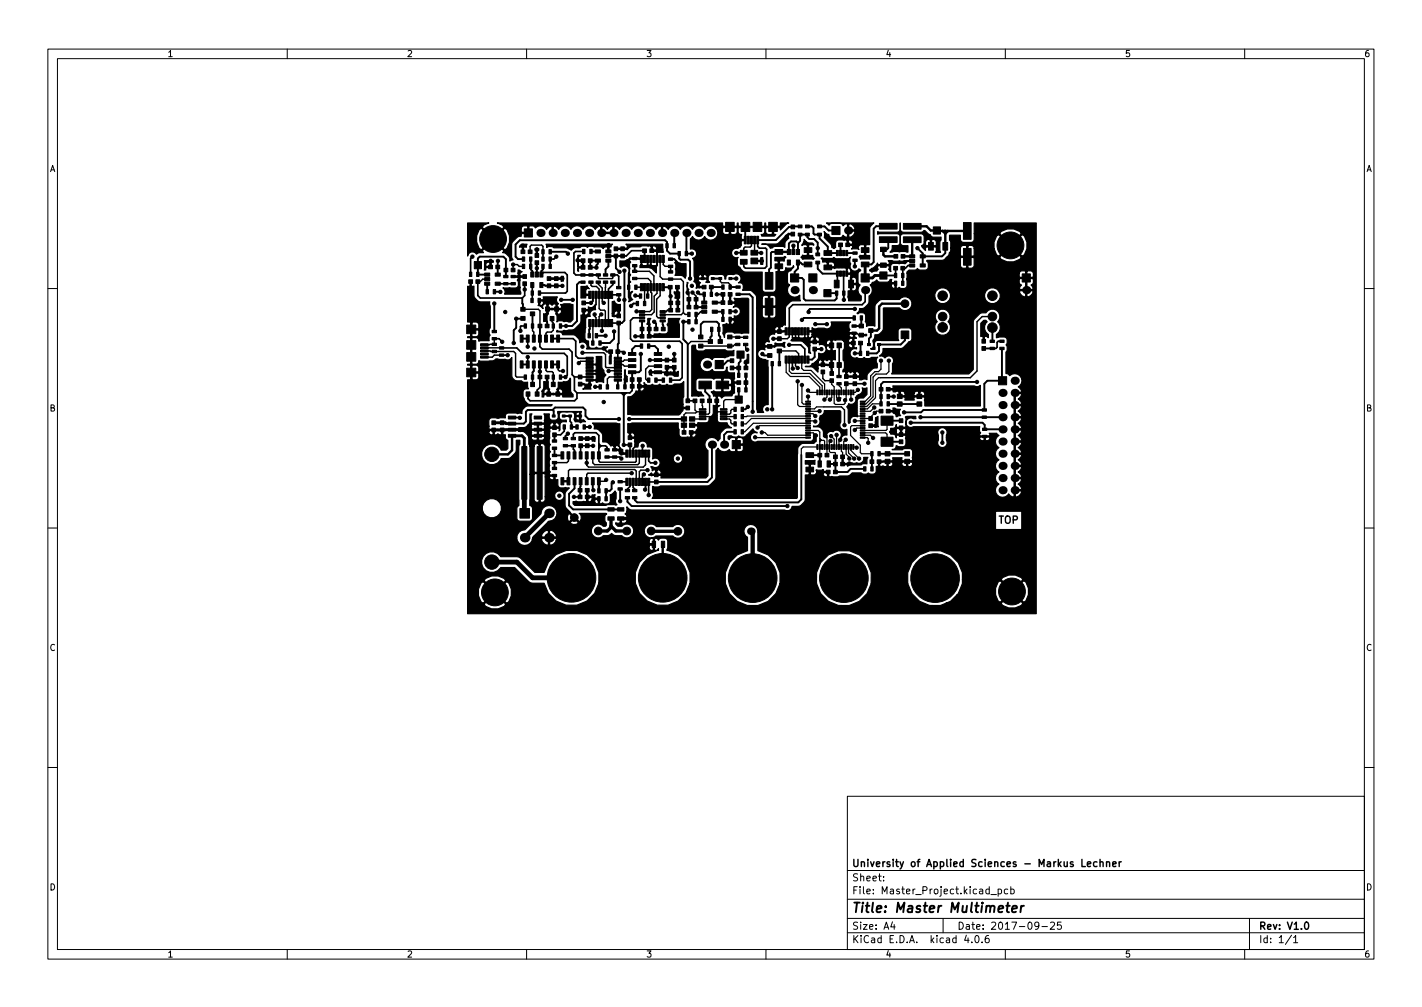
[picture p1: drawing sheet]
<svg xmlns="http://www.w3.org/2000/svg" width="297mm" height="210mm" viewBox="0 0 297 210" stroke-linecap="round" stroke-linejoin="round" font-family="sans-serif">
<defs><g id="words">
<text font-size="2.8" x="178" y="190.6">Title: Master Multimeter</text>
<g font-size="2.1">
<text x="208.5" y="109.3">TOP</text>
<text x="178" y="184">Sheet:</text>
<text x="178" y="181">University of Applied Sciences - Markus Lechner</text>
<text x="178" y="186.7">File: Master_Project.kicad_pcb</text>
<text x="178" y="196.9">KiCad E.D.A. kicad 4.0.6</text>
<text x="178" y="194.1">Size: A4</text>
<text x="200" y="194.1">Date: 2017-09-25</text>
<text x="263" y="194.1">Rev: V1.0</text>
<text x="263" y="196.9">Id: 1/1</text>
</g>
<g font-size="1.8">
<text x="35" y="11.9">1</text>
<text x="85" y="11.9">2</text>
<text x="135" y="11.9">3</text>
<text x="185" y="11.9">4</text>
<text x="235" y="11.9">5</text>
<text x="285" y="11.9">6</text>
<text x="10.3" y="35.9">A</text>
<text x="285.3" y="35.9">A</text>
<text x="10.3" y="85.9">B</text>
<text x="285.3" y="85.9">B</text>
<text x="10.3" y="135.9">C</text>
<text x="285.3" y="135.9">C</text>
<text x="10.3" y="185.9">D</text>
<text x="285.3" y="185.9">D</text>
<text x="35" y="199.9">1</text>
<text x="85" y="199.9">2</text>
<text x="135" y="199.9">3</text>
<text x="185" y="199.9">4</text>
<text x="235" y="199.9">5</text>
<text x="285" y="199.9">6</text>
</g>
</g></defs>
<g fill="none" stroke="#000" stroke-width=".21">
<path d="M10 10.2h277v190.1h-277zM12 12.2h273v186.1h-273zM60 10.2v2M110 10.2v2M160 10.2v2M210 10.2v2M260 10.2v2M10 60.2h2M285 60.2h2M10 110.2h2M285 110.2h2M10 160.2h2"/>
<path d="M177 166.3h108v32h-108zM285 160.2h2M60 198.3v2M110 198.3v2M160 198.3v2M177 194.8h108M177 191.8h108M177 187.8h108M177 181.8h108M184.6 183.8v.1M184.6 183v.1M186.4 192.5l-.3 1h.9"/>
<path d="M186.8 193v1M197 191.8v3M201.9 195.3l-.4 1h.9M203 196.7v.1M203.9 195.4l.1-.1a.8 .8 0 0 1 .5 .8 .8 .8 0 0 1-.5 .7 1 1 0 0 1-.1-1.4zM205.1 196.7v.1M206.5 195.3l-.4 .1a1.01 1.01 0 0 0 0 1.4l.5-.1v-.5l-.2-.3-.5 .1-.1 .2M207 186.8h1.1M208.5 185.7l.4-.1 .3 .3-.1 .7h-.6M208.5 185.6v1.5M210 198.3v2M210.5 185.7l-.4-.1-.3 .3 .1 .7h.6"/>
<path d="M211.1 185.7l.5-.1 .3 .3-.2 .7h-.6M211.1 185.1v1.5M217 193.2l-.3 .3-.4-.1-.2-.2 .2-.6 .4-.1 .2 .2a.99 .99 0 0 1-.3 1.3h-.3M217.6 193.5h1.2M219.4 192.7l.6-.2 .3 .5-.9 1h.9M221.6 192.5h-.7v.7l.2-.1 .5 .1 .1 .2-.1 .5-.2 .1-.5-.1M260 198.3v2M261 191.8v6.5M269.8 195.3l-1.3 1.9M270.2 195.8l.4-.5v1.5M270.2 196.8h.9"/>
</g>
<g fill="none" stroke="#000" stroke-width=".3">
<path d="M101.8 58.3h-1l-.5 .5h-.5M109.4 55.6h-.9l-.4-.4h-.9v1.2M110.7 52.6v-1.2l.3-.2h2.2l.2 .2v1.2M123.4 58.9v.7l.3 .2h.9l.6 .6v4l.3 .4h.7l.3 .2v2.5M125 58.9v.4l.8 .9v2.7l.3 .3M125 57.4v.6l.1 .2h2.7l.2-.2v-.6M126.5 58.9v2.7M132.6 58.1h2.8l.5 .6v2.3l.2 .2v3.4l-.4 .5h-1.6M132.6 56.6h3l1 1v2.4M134.6 60v3.4M137.2 60v1.2l-.5 .6v3.3l-.6 .6h-2M137.9 54.1v3.7l.5 .5h3.8l.5 .5v6.5"/>
<path d="M137.9 60v1.7l-.7 .8v3.5l.3 .4h.9M138.5 54.1v1.1l.4 .4h1.2M150.5 58.2v.6l.2 .2h1.4l.4 .4v.5M157 50.1v1.2l-.3 .3h-1.1l-.2 .2v1M157.6 54.5h1.5M157.6 50.1v2.7M159.1 54.5h.1M165.6 48.9h-.7l-.6 .5M101.2 73.3l6.1 .1 .4 .4v4.7l.2 .2h1.8M101.2 72.6h3.5M103.3 70.7v1.2l-2.1 .1M104.7 72.6l.1 .1"/>
<path d="M104.8 74.2h-1.5l-.5 .4h-1.6M109.2 64.6h3.3l.3 .3v3.2M110.2 70.7v1.7M110.2 74.5v1.6M111.2 68.1v1l.3 .2v1.4M114 76.1v1.2l.3 .3h1l.3 .3v.8M115.3 66.5v.7l.3 .2v1.5l-.4 .4h-.9l-.3 .3v1.1M116.6 76.1v1.1l.2 .3h.8M121.7 73.7h4.4l.4 .3v2.6l.2 .2h2.4M123.2 75.5l-1.9-.1-.4 .4M123.2 79.4v1M123.9 67.5l-.1 4.1"/>
<path d="M123.9 71.2h-.1M124.2 65.7v.3l.3 .3v1.2M125.6 65.7l-.4 .4v1.4M125.7 69.1h.1M125.8 67.5v1.6M127.1 61.6v5.9M129.1 74.8h.1M129.1 76.1h1l.3 .3h1.6M129.1 78.1v.6h-1.8l-.4 .4v1.7M129.1 77.4l-2 .1M129.2 67.5h.1M129.2 61.6l.1 1"/>
<path d="M132 75.2h-1.6l-.3 .3h-1M134.6 63.4h.1M135.9 77.7h1.5M137.4 76.4h-1.9l-.6 .7v2l.2 .3h.4M142.7 65.3l.4 .4h.8M142.7 65.3l-.4 .4h-3.9M143.6 61.1l.3 .2v1.2M144.7 61.1l.7 .7v.7M148.4 71.3h-4.1l-.6 .7M152.4 70.4h3.4M154.1 71.9h-.6l-.3 .4h-6.8M155.8 71.9v.8l.3 .3"/>
<path d="M162.8 73.3h3.4l.6 .6v1.2M164.2 69.2h-2.7M164.9 69.2v1.1l-.4 .4h-1.7M165.5 69.2v1.3l.2 .2h2.8l.3-.2v-1.3M166.2 69.2v1.5M166.2 75.1v1.3l.4 .4M166.8 69.2v1.3l-.2 .2M168.1 69.2v1.3l-.2 .2M171.9 77.7v1.3l.4 .5h1.4M172 74.8l-.1 1.4M178.4 69.6h.6l.4 .4h.5M205.5 69.8v1.5"/>
<path d="M207.3 66.1h-2.1l-1.1 1.1v10.3l-1.4 1.4h-18.8M118.7 95.1v1.2l-.3 .3h-2.6M132 98.8h-9.2l-.2 .3v1.4M132.9 94.7v1.6l-.2 .2h-7.4l-.2-.2v-1.2M133.5 94.7v2l-.3 .3h-9l-.4-.4v-1.5M134.5 99.1l-.3 .2v1.3M134.8 94.7v2.3l-.4 .5h-11.5l-.3-.4v-2M135.3 98.2h-1.4l-.4 .3v2.1M144.6 88.8h1.3l.3 .2M172.1 85h3.7l.6 .6v3.2M118.7 100.5v-2.2l.3-.3h13.6l.3 .3v2.3M126.6 100.2l-.3 .3h-1.2"/>
<path d="M229.8 179.4v1.5M231.1 179.9v1M233.8 179.9v1M234.2 179.9l-.4 .3M227.1 180.4l.8-.1-.1-.3-.4-.1-.3 .2 .1 .8h.6M229.1 180l-.4-.1-.3 .3 .2 .7h.5M229.8 180.1l.2-.2 .4 .1v.9M231.1 180.1l.3-.2 .3 .1 .1 .9M232.4 180.4l.7-.1v-.3l-.5-.1-.2 .2 .1 .8h.6M272.7 192.6l.2-.1a.8 .8 0 0 1 .5 .8 .8 .8 0 0 1-.5 .7 .99 .99 0 0 1-.2-1.4z"/>
</g>
<g fill="none" stroke="#000" stroke-width=".4">
<path d="M101.8 57.3h-2v-3.3l.4-.4h5l.5 .5v3.6M101.8 59.2v1.7M102.5 54.5v1.2M104 57.3h.1M104 54.5v2.8M105.7 59.2h.1M105.7 57.7h.1M107.2 56.4h.1M109.2 51.3v1.3M109.4 54.1h-1.2l-.5-.5v-2.6l.9-.8h30.3l.4 .4v1.7l.7 .7h1.9v1l.2 .2h1.7l.3 .4v3.6M110.9 54.1v2.1l.3 .4v.7M112.1 52.1v1.2"/>
<path d="M112.1 54.8v2.5M113.1 59.5h.6l.2 .2h3.6M113.4 55.6v.6l-.3 .4v.7M114.9 52.6h3.3l.4 .4M117.5 58.2h-2.8M121.8 58.9h-.8l-.5 .5v7.7l-1 1h-1.3M123.3 54.4v1.4M123.3 55.8h.1M123.3 54.4h1.6v.7l-.3 .3v.5M123.3 54.4h.1M123.4 57.4h.1M123.4 52.5h1.5"/>
<path d="M125 57.4h-3.2M127.1 54.4v1.2l-.6 .6v1.2M127.1 51.2v1.3M128.6 53.5l.1 2.5 .7 .8M130 53.4l-2.9 .1M130.4 56.5v10.4l-.5 .6h-.7v4.2l-.1 .2v1.5M132.6 55.5v1.1M134.6 52.3h.1M134.6 52.3v1.8M135.3 54.1v1.3l.2 .2M135.9 54.1v1.5M136.1 52.3h1.3l-.2 .2v2.9l-.2 .2h-2.6l-.4-.3-.1-1.3h-1.3"/>
<path d="M138.5 60h1.5M140 60l.1 3.2M140 60h.1M140.1 54.1h.8l1.1 1.1M140.8 48.6v2.7M140.8 51.3h.1M143.4 48.6v4.4h1.1M148.9 58.2h1.6M151 59.9h-2.4v1.6M152.5 47.4v1.7M152.5 59.9h.1M152.5 59.9h1.7"/>
<path d="M152.6 58.2h1.2M155.4 52.8h-1.6M155.7 47.4v2.7M156.6 47.4h.1M157.6 52.8h1.4M162.7 52.6h-1.4l-.3 .2v3.1l-.3 .4v2.3M162.7 55.6v1.4M165.7 51.3v1.3M166.7 50.7l.4-.4v-1.3h1.6v.5l.3 .4h1.1l.7 .8v2.4M166.7 50.7v1.9M166.7 50.7l-.3-.3h-1.2l-.4 .5v1.7M167.1 47.3l-2.3 .1-2.7 2.7h-3.8"/>
<path d="M168.1 50.7l.7 .6v.9M168.7 47.3h.9l.3 .3v1.2l.2 .2h1.1v.8l1.7 1.7v1.3M168.8 55.2h-1.2l-.4-.4h-.5v1.3l-.7 .7v1.2h1.5l.4 .4v4l.4 .3h6.1l.4-.4v-1.1h-2M170.8 54.8v1.3l1 1h3.1M171.2 47.3h1.1l.8 .8h1.5M172.9 52.8h.1M172.9 52.8h2M175.6 51.1v1.7M175.6 51.1h.1M176.4 55.4l.5 .4v1.3M176.9 52.8h1.7M178.6 52.8h.1"/>
<path d="M178.6 54.3v1.3M184.5 57.5h2.6M185.5 47.2h-2.5l-.5 .5v7l-.5 .5h-1.3M185.5 50v1.8l-.2 .3h-.8M190.5 54.5h-1.2l-.3 .2M191.6 51.8l1.1 1.1v2.5M193 51.4h1.5M197.5 51.4v1.5l-.7 .6h-4.1M204 53.6h-1.9M101.8 60.9h.1M103.3 63.4v5.8M103.3 60.9l1.2 .1"/>
<path d="M109 70.7h1.2M109 76.1h1.2M109.1 62.2l.1 2.4M109.2 66.5h-1.4v1.9l-.5 .6v2.6M111.2 65.5v2.6M111.2 68.1h.1M111.5 76.1v1.4l-.3 .2v1M112.8 76.1v2.6M112.8 78.7h.1M112.8 68.1v2.6M112.8 70.7h.1M114.4 64.5v.7l-.4 .3v1.4l.3 .3v.9"/>
<path d="M115.3 70.7h1.3M115.3 76.1h1.3M117.2 62.6h2.4M117.7 64.5h-1.4M121.9 64.8v1.2M123.2 76.1h1.7l.2 .2v2.6l-.5 .5h-1.4M123.2 67.5l-.1 2.6M123.9 61.6v1.2l-.5 .5h-1.5M124.6 70.1h1.9M125.1 78l-1.9 .1M125.1 77.1l-.3 .3h-1.6M126.1 72.8l.7 .6h.8"/>
<path d="M128.3 69.2v1.5l-.9 .9h-2.1M128.4 64.1l.8 .9v1M129.1 79.4l-.1 1.4M130.7 79.2l-.2 .2v1.4M132 77.7l.1 3M132 79.2l.1 .1M132 77.7h.1M132.7 61.7l1.1 .1M133 65l1.1 .1M133.1 63.4h-.8l-.5 .5M133.9 73.9v3.4l-.4 .4h-1.5M134 72.3h-1.3l-.7 .6v1"/>
<path d="M134.1 67v3.2h-1.4M134.1 67h.1M135.5 72.3h1.3l.6 .6v1M136.7 67.2l.3 .4v1.1M137 79.4h1.6M137.4 75.2h.1M138.4 67l.1 1.7M138.5 64.9l-.1 .2M140.1 63.2v1.6M140.7 69.3l-.9 .9h-4.2M140.8 73.9v1.3h-3.3M141.6 62v2.8"/>
<path d="M143.9 67.2h-1.2v3.7l1 .9v11.9M145.4 62.5v1.6h1.7M145.4 65.7v1.5M145.8 61.1l.4 .4h.9v1.7M146.4 70.4v-2.7l.5-.5h2.8l.5 .4v2.4l.2 .3v1M147.1 63.2h.1M148.7 68.8v1.3l-.3 .3v.9M149.3 65.1h1.7v1.6M149.3 63.2h1.7M149.7 61.5h1.3M151 63.2h.1M151 61.5v1.7"/>
<path d="M151 61.5h.1M152.5 66.7h1.2M152.9 75.3h-.9l-.8 .8h-1M152.9 76.8h1.4M153.7 65l-1.2 .1M154.2 61.4h2.4l.6 .7v23.9M154.3 76.8h.1M154.7 74v1.4l-.4 .4v2.6M155.8 75.6v1.2M155.8 78.4v3M155.8 75.6h.1M159.3 73.9l.3 .3h1.2"/>
<path d="M161.3 75.9v9.6M162.8 73.3v2.6M162.8 75.9h.1M162.8 70.7h-1.3M170.3 67.7h2.4M171.6 72.9h-1.4v1.6l-.6 .6h-.8M176.3 61.2v1.4M178.4 66.4h-10.5l-.4 .4M178.6 73.8h1.1M178.6 64.5h-9.4l-.3 .3v.3M179.7 73.8h.1M179.8 71.6v2.2"/>
<path d="M179.9 66.4v1.7h-1.5M181.9 69v1.3l-.4 .4v1.2M189 69.9v1.2l-.8 .8h-4.6v1.4l-.5 .5h-1.8M204.1 79.8h-19.6l-.5 .4v1.1M205.5 72.8h1.8M207.3 68.4v2.9M209.3 72.8v6.6l.1 .1h-3.2l-.6 .6v5.5h-12.7l-.5 .5h-3.6M115.4 85.6l.6-.5h5.8l.5 .5v1.3l.6 .6h6.4M115.4 85.6h-5.2l-.3 .4v2l-.5 .4h-2.4M115.4 85.6l.3 .2v1.1M115.8 90.8v1.3M115.8 93.6h.1"/>
<path d="M115.8 93.6v1.5M115.8 96.6v1.2M115.8 97.8h.1M115.8 95.1h1.7M115.8 95.1h.1M117.8 86.9h1.3M118.6 90.5l-.5 .6v.5M119.4 89.1h1.1M122 89.1h1.2M124.3 80.8h.1M124.3 80.8h1.1M130.3 82.5v10.4"/>
<path d="M131.5 87.5h11.4M131.5 87.5h-.1M134.9 80.6l-1.3 .1M147.3 80.4v1.4l.9 .9v1M148.7 92.8v6.9l-.9 .9h-10.7M150.9 80.4h2.1M153.6 90.2h-1.7l-.6 .6v2M154.3 81.4v2M156.2 85l-.5 .5h-.6M167.4 95v9.3l-.6 .6h-33.7l-.5-.5v-.5M169.2 95h2v1.9M169.2 95h.1"/>
<path d="M171.2 96.9h.1M173.1 96.9h1.4M174.5 95.4v3.2h2.5l.7-.7h2.9M177.4 96.8l-.1 .1h-1.3M181.9 88.9h1M182.1 94.7v3.2M182.9 88.9h.1M183.6 94.7h5.9M185.3 87.8h2.9M185.3 92.2h2.9M185.5 82.8h1.2M185.5 84.3l6.5 .1"/>
<path d="M185.5 85.8h1.3l.1 .2M187.5 84.3l.1 .1M187.9 81.2v1.6M188 81.1l-.1 .1M188.2 92.2h.1M188.2 87.8h.1M188.2 89.3v1.4M190.2 88.3h15l.5 .4v.9l3.7 .1M191.1 93.6v2.3l-.4 .4h-1.2M196.8 90.3v2.2M205.6 87.1h.1M209.4 87.1h-17.1"/>
<path d="M209.4 87.1h.1M120 100.5v1.5l-1.1 1.1v2.4l.8 .9h10M122.7 103.8v1.2M122.7 105h.1M123.8 100.5v1.7l.2 .2M128 100.7l-.2 .3v1.1l-.4 .4h-.8v1.6M129.5 102.1v2.5M131.1 103.9v.9l.9 .9h32.5M134.8 100.6l-.1 1.6M210.2 189.1h.7M210.5 188.5l-.2 1.7 .1 .2 .4 .1M211.4 189.8l1-.2v-.4h-.8l-.2 1 .2 .3 .6-.1"/>
<path d="M213.3 189.1l-.1 1.4M213.9 189.1l-.4 .1-.2 .3"/>
</g>
<g fill="#000" stroke="#000" stroke-width=".21">
<path d="M98.1 56.8h.5v.9h-.5zM97.9 58.4h.8v.8h-.8zM99.1 54.6h1.5v1.5h-1.5zM99.6 56.8h.5v.9h-.5zM99.4 58.4h.8v.8h-.8zM101.2 57h1.1v.7h-1.1zM101.2 58h1.1v.6h-1.1zM101.2 58.9h1.1v.7h-1.1zM102.1 55.4h.8v.7h-.8zM103.4 58.9h1.1v.7h-1.1zM103.4 57h1.1v.7h-1.1zM103.6 55.4h.8v.7h-.8z"/>
<path d="M105.2 57.5h.9v.5h-.9zM105.2 59h.9v.5h-.9zM105.3 56h.8v.8h-.8zM106.8 56h.8v.8h-.8zM106.7 59h.9v.5h-.9zM106.7 57.5h.9v.5h-.9zM108.8 52.2h.8v.7h-.8zM109.1 53.6h.5v.9h-.5zM109.1 55.2h.5v.9h-.5zM109.2 57.3h.8v.8h-.8zM109.2 58.8h.8v.8h-.8zM110.3 52.2h.8v.7h-.8z"/>
<path d="M110.9 56.8h.6v1h-.6zM110.9 59h.6v1h-.6zM110.6 53.6h.5v.9h-.5zM110.6 55.2h.5v.9h-.5zM109.5 47.8h1.7v1.7h-1.7zM111.8 56.8h.7v1h-.7zM111.8 52.9h.7v.8h-.7zM111.8 54.4h.7v.8h-.7zM112.8 56.8h.6v1h-.6zM112.8 59h.6v1h-.6zM113.2 53.6h.5v.9h-.5zM113.2 55.2h.5v.9h-.5z"/>
<path d="M113.2 52.1h.5v.9h-.5zM114.7 53.6h.5v.9h-.5zM114.3 57.8h.8v.8h-.8zM114.7 55.2h.5v.9h-.5zM114.7 52.1h.5v.9h-.5zM115.8 57.8h.8v.8h-.8zM121.3 57.2h.9v.5h-.9zM121.3 58.7h.9v.5h-.9zM121.4 55.5h.8v.7h-.8zM121.7 52.1h.5v.9h-.5zM121.4 54h.8v.8h-.8zM122.9 55.5h.8v.7h-.8z"/>
<path d="M123.2 52.1h.5v.9h-.5zM122.9 54h.8v.8h-.8zM123 58.7h.9v.5h-.9zM123 57.2h.9v.5h-.9zM124.4 52.2h1v.6h-1zM124.4 54.1h1v.6h-1zM124.5 58.7h.9v.5h-.9zM124.5 57.2h.9v.5h-.9zM126 57.2h.9v.5h-.9zM126 58.7h.9v.5h-.9zM126.6 54.1h1v.6h-1zM126.6 53.1h1v.7h-1z"/>
<path d="M126.6 52.2h1v.6h-1zM127.6 58.7h.9v.5h-.9zM127.6 57.2h.9v.5h-.9zM128.3 51.5h.7v.8h-.7zM128.3 53h.7v.8h-.7zM129.7 51.5h.7v.8h-.7zM129.7 53h.7v.8h-.7zM131.1 59.5h.5v.9h-.5zM132.1 57.9h.9v.5h-.9zM132.1 56.4h.9v.5h-.9zM132.1 55.2h.9v.5h-.9zM132.1 53.7h.9v.5h-.9z"/>
<path d="M132.6 59.5h.5v.9h-.5zM133.8 53.3h.4v1.5h-.4zM133.8 59.2h.4v1.5h-.4zM134.2 52h.8v.7h-.8zM134.4 53.3h.5v1.5h-.5zM134.4 59.2h.5v1.5h-.5zM135.1 53.3h.4v1.5h-.4zM135.1 59.2h.4v1.5h-.4zM135.7 53.3h.5v1.5h-.5zM135.7 59.2h.5v1.5h-.5zM135.7 52h.8v.7h-.8zM136.4 53.3h.4v1.5h-.4z"/>
<path d="M136.4 59.2h.4v1.5h-.4zM137 53.3h.5v1.5h-.5zM137 59.2h.5v1.5h-.5zM137.7 53.3h.4v1.5h-.4zM137.7 59.2h.4v1.5h-.4zM138.3 53.3h.5v1.5h-.5zM138.3 59.2h.5v1.5h-.5zM139.1 50.9h.5v.9h-.5zM139.6 58h.9v.5h-.9zM139.6 56.5h.9v.5h-.9zM139.6 55.4h.9v.5h-.9zM139.6 53.9h.9v.5h-.9z"/>
<path d="M140.6 50.9h.5v.9h-.5zM141.6 52.5h.5v.9h-.5zM143.1 52.5h.5v.9h-.5zM146.5 57.9h.6v.5h-.6zM148.6 57.9h.6v.5h-.6zM150.2 57.9h.6v.5h-.6zM150.8 59.5h.5v.9h-.5zM151.6 46.4h1.8v1.9h-1.8zM152.3 59.5h.5v.9h-.5zM152.3 57.9h.6v.5h-.6zM154.8 46.4h1.8v1.9h-1.8zM155.5 49.3h.4v1.6h-.4z"/>
<path d="M154.7 52.3h1.4v1h-1.4zM154.7 54.2h1.4v1h-1.4zM156.1 49.3h.4v1.6h-.4zM156.8 49.3h.4v1.6h-.4zM157.3 46.4h1.8v1.9h-1.8zM157.4 49.3h.4v1.6h-.4zM158.1 49.3h.4v1.6h-.4zM156.9 53.9h1.4v1.2h-1.4zM156.9 52.3h1.4v1h-1.4zM160.6 46.4h1.8v1.9h-1.8zM161.9 52.1h1.6v1h-1.6zM161.9 55.1h1.6v1h-1.6z"/>
<path d="M164.5 52.1h.6v1h-.6zM164.5 54.3h.6v1h-.6zM165.1 57.2h1.7v1.7h-1.7zM165.4 52.1h.7v1h-.7zM165.2 47h.8v.8h-.8zM165.2 48.5h.8v.8h-.8zM166.4 52.1h.6v1h-.6zM166.4 54.3h.6v1h-.6zM166.7 48.7h.8v.6h-.8zM166.7 47h.8v.6h-.8zM168.9 57.2h1.7v1.7h-1.7zM168.3 48.7h.8v.6h-.8z"/>
<path d="M168.3 47h.8v.6h-.8zM168 54.7h1.6v1h-1.6zM168 51.7h1.6v1h-1.6zM170.4 52.8h.8v.6h-.8zM170.4 54.5h.8v.6h-.8zM170.8 48.7h.8v.6h-.8zM170.8 47h.8v.6h-.8zM172.1 52.3h1.6v1h-1.6zM172.1 55.3h1.6v1h-1.6zM174.7 56.6h.4v1.1h-.4zM174.7 52.3h.4v1.1h-.4zM175.2 50.7h.8v.8h-.8z"/>
<path d="M173.8 47.3h1.7v1.7h-1.7zM175.4 56.6h.4v1.1h-.4zM175.4 52.3h.4v1.1h-.4zM176 56.6h.4v1.1h-.4zM176 52.3h.4v1.1h-.4zM176.7 50.7h.8v.8h-.8zM176.7 56.6h.4v1.1h-.4zM176.7 52.3h.4v1.1h-.4zM178.2 52.6h.9v.5h-.9zM178.2 54.1h.9v.5h-.9zM179.9 57.2h1.7v1.7h-1.7zM179.9 51.7h1.6v1h-1.6z"/>
<path d="M179.9 54.7h1.6v1h-1.6zM183.8 56.8h1.5v1.5h-1.5zM183.9 54.9h1.2v.9h-1.2zM183.9 51.6h1.2v.9h-1.2zM186.7 55.6h.8v.8h-.8zM186.7 53.1h.8v.8h-.8zM186.8 57.1h.5v.9h-.5zM186.8 58.7h.5v.9h-.5zM183.7 49.4h3.7v1.2h-3.7zM183.7 46.6h3.7v1.2h-3.7zM188.2 55.6h.8v.8h-.8zM188.2 53.1h.8v.8h-.8z"/>
<path d="M188.3 57.1h.5v.9h-.5zM188.7 46.7h3.7v1.2h-3.7zM188.7 49.5h3.7v1.2h-3.7zM188.3 58.7h.5v.9h-.5zM190 53.2h1.1v.7h-1.1zM190 54.2h1.1v.6h-1.1zM190 55.1h1.1v.7h-1.1zM192.2 55.1h1.1v.7h-1.1zM192.2 53.2h1.1v.7h-1.1zM195 47.4h1.5v1.5h-1.5zM194 50.6h1v1.6h-1zM197 50.6h1v1.6h-1z"/>
<path d="M201.3 46.5h1.6v3.5h-1.6zM201.3 51.9h1.6v3.5h-1.6zM213.5 57.2h1.7v1.7h-1.7zM97.5 67.9h1.9v1.8h-1.9zM97.5 76.9h1.9v1.8h-1.9zM97.5 71.1h1.9v1.8h-1.9zM97.5 73.6h1.9v1.8h-1.9zM100.4 71.8h1.6v.4h-1.6zM100.4 72.4h1.6v.4h-1.6zM100.4 73.1h1.6v.4h-1.6zM100.4 73.7h1.6v.4h-1.6zM100.4 74.4h1.6v.4h-1.6z"/>
<path d="M101.5 60.5h.5v.9h-.5zM102.8 69h.9v.5h-.9zM102.8 70.5h.9v.5h-.9zM102.8 71.6h.9v.5h-.9zM102.8 73.1h.9v.5h-.9zM103 60.5h.5v.9h-.5zM104.3 72.4h.9v.5h-.9zM104.3 73.9h.9v.5h-.9zM108.8 64.2h.9v.8h-.9zM108.8 66.1h.9v.8h-.9zM108.7 75.4h.6v1.5h-.6zM108.7 70h.6v1.5h-.6z"/>
<path d="M109.5 78.3h.5v.9h-.5zM109.5 67.6h.5v.9h-.5zM109.9 75.4h.6v1.5h-.6zM109.9 70h.6v1.5h-.6zM110.8 65.1h.9v.8h-.9zM110.9 62.3h.5v.9h-.5zM110.9 60.7h.5v.9h-.5zM111 78.3h.5v.9h-.5zM111 67.6h.5v.9h-.5zM111.2 75.4h.6v1.5h-.6zM111.2 70h.6v1.5h-.6zM112.4 78.3h.8v.8h-.8z"/>
<path d="M112.4 62.3h.5v.9h-.5zM112.4 67.7h.8v.7h-.8zM112.4 60.7h.5v.9h-.5zM112.5 75.4h.6v1.5h-.6zM112.5 70h.6v1.5h-.6zM113.9 78.3h.8v.8h-.8zM113.9 67.7h.8v.7h-.8zM114 64.1h.8v.9h-.8zM113.7 75.4h.6v1.5h-.6zM113.7 70h.6v1.5h-.6zM114.9 66.1h.8v.9h-.8zM114.3 59.3h.8v.8h-.8z"/>
<path d="M115.3 78.3h.5v.9h-.5zM115.3 67.6h.5v.9h-.5zM115 75.4h.6v1.5h-.6zM115 70h.6v1.5h-.6zM115.9 64.1h.8v.9h-.8zM115.8 59.3h.8v.8h-.8zM116.8 78.3h.5v.9h-.5zM116.8 67.6h.5v.9h-.5zM116.3 75.4h.6v1.5h-.6zM116.3 70h.6v1.5h-.6zM120.8 79.8h.8v.8h-.8zM120.8 78.3h.8v.8h-.8z"/>
<path d="M121.5 64.4h.8v.8h-.8zM121.5 62.9h.8v.8h-.8zM122.4 74.6h1.5v.4h-1.5zM122.4 75.2h1.5v.5h-1.5zM122.4 75.9h1.5v.4h-1.5zM122.4 76.5h1.5v.5h-1.5zM122.4 77.2h1.5v.4h-1.5zM122.4 77.8h1.5v.5h-1.5zM122.4 78.5h1.5v.4h-1.5zM122.4 79.1h1.5v.5h-1.5zM122.8 69.6h.5v.9h-.5zM123 60.8h.4v1.5h-.4z"/>
<path d="M123 66.7h.4v1.5h-.4zM123.6 71.2h.5v.9h-.5zM123.6 60.8h.5v1.5h-.5zM123.6 66.7h.5v1.5h-.5zM124.3 60.8h.4v1.5h-.4zM124.3 66.7h.4v1.5h-.4zM124.3 69.6h.5v.9h-.5zM124.9 60.8h.5v1.5h-.5zM124.9 66.7h.5v1.5h-.5zM125.1 71.2h.5v.9h-.5zM125.6 60.8h.4v1.5h-.4zM125.6 66.7h.4v1.5h-.4z"/>
<path d="M126.2 60.8h.5v1.5h-.5zM126.2 66.7h.5v1.5h-.5zM126.9 60.8h.4v1.5h-.4zM126.9 66.7h.4v1.5h-.4zM127.5 60.8h.5v1.5h-.5zM127.5 66.7h.5v1.5h-.5zM127.2 73h.8v.8h-.8zM128.3 79.1h1.5v.5h-1.5zM128.3 78.5h1.5v.4h-1.5zM128.3 77.8h1.5v.5h-1.5zM128.3 77.2h1.5v.4h-1.5zM128.3 76.5h1.5v.5h-1.5z"/>
<path d="M128.3 75.9h1.5v.4h-1.5zM128.3 75.2h1.5v.5h-1.5zM128.3 74.6h1.5v.4h-1.5zM128.7 73h.8v.8h-.8zM128.9 65.6h.7v.8h-.7zM128.9 67.1h.7v.8h-.7zM128.8 61.3h.9v.5h-.9zM128.8 59.8h.9v.5h-.9zM131.3 73.6h1.5v.6h-1.5zM131.3 74.9h1.5v.6h-1.5zM131.3 76.1h1.5v.6h-1.5zM131.3 77.4h1.5v.6h-1.5z"/>
<path d="M131.6 78.9h.8v.7h-.8zM133.1 78.9h.8v.7h-.8zM132.9 62.9h.5v.9h-.5zM133.6 64.9h1.1v.4h-1.1zM133.6 65.5h1.1v.4h-1.1zM133.6 66.2h1.1v.4h-1.1zM133.6 66.8h1.1v.4h-1.1zM133.7 68.3h.8v.8h-.8zM133.7 69.8h.8v.8h-.8zM133.5 61.4h.5v.9h-.5zM133.7 71.8h.5v.9h-.5zM134.4 62.9h.5v.9h-.5z"/>
<path d="M135.2 68.3h.8v.8h-.8zM135.2 69.8h.8v.8h-.8zM135 61.4h.5v.9h-.5zM135.2 71.8h.5v.9h-.5zM135.3 78.9h.5v.9h-.5zM136.7 77.4h1.5v.6h-1.5zM136.7 76.1h1.5v.6h-1.5zM136.7 74.9h1.5v.6h-1.5zM136.7 73.6h1.5v.6h-1.5zM136.8 78.9h.5v.9h-.5zM136.6 68.3h.8v.8h-.8zM137.9 66.8h1.1v.4h-1.1z"/>
<path d="M137.9 66.2h1.1v.4h-1.1zM137.9 65.5h1.1v.4h-1.1zM137.9 64.9h1.1v.4h-1.1zM138.3 78.9h.5v.9h-.5zM138.9 76.3h.8v.8h-.8zM138.9 74.8h.8v.8h-.8zM138.1 68.3h.8v.8h-.8zM139.6 59.6h.8v.7h-.8zM139.7 62.9h.8v.7h-.8zM139.7 64.4h.8v.7h-.8zM139.8 78.9h.5v.9h-.5zM140.5 76.3h.7v.8h-.7z"/>
<path d="M140.5 74.8h.7v.8h-.7zM141.1 59.6h.8v.7h-.8zM141.2 62.9h.8v.7h-.8zM141.2 64.4h.8v.7h-.8zM143.7 66.7h.5v.9h-.5zM143.7 65.2h.5v.9h-.5zM143.5 63.8h.8v.7h-.8zM143.5 62.1h.8v.8h-.8zM145.2 66.7h.5v.9h-.5zM145.2 65.2h.5v.9h-.5zM145 63.8h.8v.7h-.8zM145 62.1h.8v.8h-.8z"/>
<path d="M145.9 70h.9v.8h-.9zM145.9 71.9h.9v.8h-.9zM146.6 62.9h1v.6h-1zM146.6 63.8h1v.7h-1zM146.6 64.8h1v.6h-1zM146.7 59.6h.8v.7h-.8zM146.8 61h.5v.9h-.5zM147.9 70.9h.9v.8h-.9zM148.2 59.6h.8v.7h-.8zM146 79.6h2.6v1.6h-2.6zM148.8 64.8h1v.6h-1zM148.8 62.9h1v.6h-1z"/>
<path d="M148.3 61h.5v.9h-.5zM148.4 68.3h.5v.9h-.5zM149.4 75.3h1.7v1.7h-1.7zM149.9 68.3h.5v.9h-.5zM150.6 62.8h.8v.8h-.8zM150.6 61.1h.8v.7h-.8zM150.8 66.2h.5v.9h-.5zM150 70.9h.9v.8h-.9zM150.7 64.6h.5v.9h-.5zM152.1 62.8h.8v.8h-.8zM152.1 61.1h.8v.7h-.8zM149.6 79.6h2.6v1.6h-2.6z"/>
<path d="M152.3 66.2h.5v.9h-.5zM152.2 64.6h.5v.9h-.5zM152 71.9h.9v.8h-.9zM152 70h.9v.8h-.9zM152.5 74.9h.8v.8h-.8zM152.5 76.4h.8v.8h-.8zM153.7 70.2h.9v.5h-.9zM153.7 71.7h.9v.5h-.9zM153.9 73.3h1.5v1.5h-1.5zM154.1 77.9h.5v.9h-.5zM153.7 61.2h.9v.5h-.9zM153.7 59.7h.9v.5h-.9z"/>
<path d="M153.9 76.5h.8v.7h-.8zM155.3 70.2h.9v.5h-.9zM155.3 71.7h.9v.5h-.9zM155.6 77.9h.5v.9h-.5zM155.4 76.5h.8v.7h-.8zM160.3 71.9h.9v.8h-.9zM160.3 73.8h.9v.8h-.9zM161.1 75.5h.5v.9h-.5zM159.9 56.9h1.6v3.5h-1.6zM159.9 62.3h1.6v3.5h-1.6zM162.3 72.9h.9v.8h-.9zM162.6 75.5h.5v.9h-.5z"/>
<path d="M162.4 68.8h.8v.8h-.8zM162.4 70.3h.8v.8h-.8zM164 68.4h.4v1.5h-.4zM164 74.3h.4v1.5h-.4zM164.6 68.4h.5v1.5h-.5zM164.6 74.3h.5v1.5h-.5zM165.3 68.4h.4v1.5h-.4zM165.3 74.3h.4v1.5h-.4zM165.9 68.4h.5v1.5h-.5zM165.9 74.3h.5v1.5h-.5zM166.6 68.4h.4v1.5h-.4zM166.6 74.3h.4v1.5h-.4z"/>
<path d="M167.2 68.4h.5v1.5h-.5zM167.2 74.3h.5v1.5h-.5zM167.9 68.4h.4v1.5h-.4zM167.9 74.3h.4v1.5h-.4zM168.5 68.4h.5v1.5h-.5zM168.5 74.3h.5v1.5h-.5zM169.8 71h.8v.8h-.8zM169.8 72.5h.8v.8h-.8zM171.5 77.3h.8v.8h-.8zM171.5 75.8h.8v.8h-.8zM172.1 60.5h1.5v1.5h-1.5zM173.4 79.1h.7v.8h-.7z"/>
<path d="M173.4 77.6h.7v.8h-.7zM173.2 75.7h.9v1h-.9zM173.2 71.6h.9v1h-.9zM174.3 58.5h1v1.6h-1zM174.5 60.8h.5v.9h-.5zM174.8 78.4h.9v.5h-.9zM174.8 79.9h.9v.5h-.9zM174.8 75.7h.9v1h-.9zM174.8 71.6h.9v1h-.9zM176 60.8h.5v.9h-.5zM176.4 79.7h.8v.8h-.8zM176.4 78.2h.8v.8h-.8z"/>
<path d="M177.3 58.5h1v1.6h-1zM178.2 79.7h.7v.8h-.7zM178.2 78.2h.7v.8h-.7zM177.9 71.2h.8v.8h-.8zM178.2 65.9h.5v.9h-.5zM178 69.3h.9v.5h-.9zM178 67.8h.9v.5h-.9zM179.5 67.7h.9v.8h-.9zM179.5 69.6h.9v.8h-.9zM179.5 73.3h.5v.9h-.5zM179.4 71.2h.8v.8h-.8zM179.7 65.9h.5v.9h-.5z"/>
<path d="M181 73.3h.5v.9h-.5zM181.5 68.6h.9v.8h-.9zM181.2 71.7h.6v.5h-.6zM183.3 71.7h.6v.5h-.6zM188.2 69.1h1.6v1.6h-1.6zM205.1 72.4h.8v.8h-.8zM205.1 70.9h.8v.8h-.8zM206.8 71h.9v.5h-.9zM206.8 72.5h.9v.5h-.9zM208.8 72.5h.9v.5h-.9zM208.8 71h.9v.5h-.9zM102.7 89.4h.8v.8h-.8z"/>
<path d="M102.7 87.9h.8v.8h-.8zM104.5 89.4h.8v.8h-.8zM104.5 87.9h.8v.8h-.8zM106.2 86.9h1.5v.6h-1.5zM106.2 88.1h1.5v.6h-1.5zM106.2 89.4h1.5v.6h-1.5zM106.2 90.7h1.5v.6h-1.5zM109.9 81.8h.8v.9h-.8zM110.9 79.8h.8v.9h-.8zM111.8 81.8h.8v.9h-.8zM111.6 90.7h1.5v.6h-1.5zM111.6 89.4h1.5v.6h-1.5z"/>
<path d="M111.6 88.1h1.5v.6h-1.5zM111.6 86.9h1.5v.6h-1.5zM114.2 81.8h.8v.9h-.8zM115.4 86.6h.6v.5h-.6zM115.4 97.5h.9v.5h-.9zM115.4 99h.9v.5h-.9zM115.4 94.8h.9v.5h-.9zM115.4 96.3h.9v.5h-.9zM115.4 90.4h.8v.8h-.8zM115.4 88.9h.8v.8h-.8zM115.2 79.8h.8v.9h-.8zM115.4 93.3h.9v.5h-.9z"/>
<path d="M115.4 91.8h.9v.5h-.9zM116.1 81.8h.8v.9h-.8zM117.5 86.6h.6v.5h-.6zM117.6 88.7h.5v.9h-.5zM117.7 91.3h.9v.5h-.9zM117.7 92.8h.9v.5h-.9zM117.2 94.3h.6v1.5h-.6zM118.8 86.6h.6v.5h-.6zM118.4 94.3h.6v1.5h-.6zM119.1 88.7h.5v.9h-.5zM119.3 91.3h.9v.5h-.9zM119.3 92.8h.9v.5h-.9z"/>
<path d="M120.3 88.7h.5v.9h-.5zM119.7 94.3h.6v1.5h-.6zM120.9 86.6h.6v.5h-.6zM121 94.3h.6v1.5h-.6zM120.9 91.2h.8v.8h-.8zM120.9 92.7h.8v.8h-.8zM121.8 88.7h.5v.9h-.5zM122.3 94.3h.6v1.5h-.6zM122.3 91.2h.8v.8h-.8zM122.3 92.7h.8v.8h-.8zM123.5 94.3h.6v1.5h-.6zM124.8 94.3h.6v1.5h-.6z"/>
<path d="M125.1 80.3h.5v.9h-.5zM126.4 93.7h.9v.5h-.9zM126.4 95.2h.9v.5h-.9zM126.6 80.3h.5v.9h-.5zM128.8 80.3h.5v.9h-.5zM127.9 95.2h.9v.5h-.9zM127.9 93.7h.9v.5h-.9zM130.3 80.3h.5v.9h-.5zM130.7 94h.5v1.5h-.5zM130.7 99.9h.5v1.5h-.5zM131.4 94h.4v1.5h-.4zM131.4 99.9h.4v1.5h-.4z"/>
<path d="M131.7 80.3h.8v.7h-.8zM131.2 91h.8v.8h-.8zM131.2 92.5h.8v.8h-.8zM132 94h.5v1.5h-.5zM132 99.9h.5v1.5h-.5zM132.7 94h.4v1.5h-.4zM132.7 99.9h.4v1.5h-.4zM133.2 80.3h.8v.7h-.8zM133.3 94h.5v1.5h-.5zM133.3 99.9h.5v1.5h-.5zM134 94h.4v1.5h-.4zM134 99.9h.4v1.5h-.4z"/>
<path d="M134.6 94h.5v1.5h-.5zM134.6 99.9h.5v1.5h-.5zM135.3 94h.4v1.5h-.4zM135.3 99.9h.4v1.5h-.4zM136.7 98.7h.8v.8h-.8zM142.3 88.3h1.1v.9h-1.1zM142.3 87h1.1v.9h-1.1zM142.5 89.9h.8v.8h-.8zM143.3 84.8h.7v.8h-.7zM143.3 83.3h.7v.8h-.7zM144 88.3h1.1v.9h-1.1zM144 87h1.1v.9h-1.1z"/>
<path d="M144 89.9h.8v.8h-.8zM144.8 83.3h.8v.8h-.8zM146.1 85.3h1.4v.3h-1.4zM146.1 85.8h1.4v.3h-1.4zM146.1 86.3h1.4v.3h-1.4zM146.1 86.8h1.4v.3h-1.4zM146.1 87.3h1.4v.3h-1.4zM146.3 83.3h.8v.8h-.8zM147.8 83.3h.8v.8h-.8zM149.3 83.3h.8v.8h-.8zM150.5 87.3h1.4v.3h-1.4zM150.5 86.8h1.4v.3h-1.4z"/>
<path d="M150.5 86.3h1.4v.3h-1.4zM150.5 85.8h1.4v.3h-1.4zM150.5 85.3h1.4v.3h-1.4zM152.9 92h1.7v1.7h-1.7zM153.3 86.5h.5v.9h-.5zM153.3 88.1h.5v.9h-.5zM153.3 85h.5v.9h-.5zM153.6 82.7h1.5v1.5h-1.5zM153.3 89.7h.5v.9h-.5zM153.9 79.5h.8v.8h-.8zM154.1 81h.5v.9h-.5zM154.8 86.5h.5v.9h-.5z"/>
<path d="M154.8 88.1h.5v.9h-.5zM154.8 85h.5v.9h-.5zM154.8 89.7h.5v.9h-.5zM155.4 79.5h.8v.8h-.8zM155.6 81h.5v.9h-.5zM168.3 83.7h1v.3h-1zM168.3 84.2h1v.3h-1zM168.3 84.7h1v.3h-1zM168.3 85.2h1v.3h-1zM168.3 85.7h1v.3h-1zM168.3 86.2h1v.3h-1zM168.3 86.7h1v.3h-1z"/>
<path d="M168.3 87.2h1v.3h-1zM168.3 87.7h1v.3h-1zM168.3 88.2h1v.3h-1zM168.3 88.7h1v.3h-1zM168.3 89.2h1v.3h-1zM168.3 89.7h1v.3h-1zM168.3 90.2h1v.3h-1zM168.3 90.7h1v.3h-1zM168.3 91.2h1v.3h-1zM168.4 97.5h1.6v1h-1.6zM168.4 94.5h1.6v1h-1.6zM170.6 92.8h.3v1h-.3z"/>
<path d="M170.6 81.4h.3v1h-.3zM171.1 92.8h.3v1h-.3zM171.1 81.4h.3v1h-.3zM170.9 96.2h.7v1.3h-.7zM170.8 94.7h.8v.7h-.8zM171.6 92.8h.3v1h-.3zM171.6 81.4h.3v1h-.3zM172.1 92.8h.3v1h-.3zM172.1 81.4h.3v1h-.3zM172.6 98.2h.8v.7h-.8zM172.6 92.8h.3v1h-.3zM172.6 81.4h.3v1h-.3z"/>
<path d="M172.3 94.7h.8v.7h-.8zM173.1 92.8h.3v1h-.3zM173.1 81.4h.3v1h-.3zM172.8 96.2h.7v1.3h-.7zM173.6 92.8h.3v1h-.3zM173.6 81.4h.3v1h-.3zM174.1 98.2h.8v.7h-.8zM174.1 92.8h.3v1h-.3zM174.1 81.4h.3v1h-.3zM174.6 92.8h.3v1h-.3zM174.6 81.4h.3v1h-.3zM174.1 96.5h.8v.8h-.8z"/>
<path d="M174.1 95h.8v.7h-.8zM175.1 92.8h.3v1h-.3zM175.1 81.4h.3v1h-.3zM175.6 92.8h.3v1h-.3zM175.6 81.4h.3v1h-.3zM176.1 92.8h.3v1h-.3zM176.1 81.4h.3v1h-.3zM175.6 96.5h.8v.8h-.8zM175.6 95h.8v.7h-.8zM176.6 92.8h.3v1h-.3zM176.6 81.4h.3v1h-.3zM177.1 92.8h.3v1h-.3z"/>
<path d="M177.1 81.4h.3v1h-.3zM177.6 92.8h.3v1h-.3zM177.6 81.4h.3v1h-.3zM178.1 92.8h.3v1h-.3zM178.1 81.4h.3v1h-.3zM179.7 91.2h1v.3h-1zM179.7 90.7h1v.3h-1zM179.7 90.2h1v.3h-1zM179.7 89.7h1v.3h-1zM179.7 89.2h1v.3h-1zM179.7 88.7h1v.3h-1zM179.7 88.2h1v.3h-1z"/>
<path d="M179.7 87.7h1v.3h-1zM179.7 87.2h1v.3h-1zM179.7 86.7h1v.3h-1zM179.7 86.2h1v.3h-1zM179.7 85.7h1v.3h-1zM179.7 85.2h1v.3h-1zM179.7 84.7h1v.3h-1zM179.7 84.2h1v.3h-1zM179.7 83.7h1v.3h-1zM180.4 97.5h.5v.9h-.5zM181.9 97.5h.5v.9h-.5zM181.5 87h.7v.8h-.7z"/>
<path d="M181.5 88.5h.7v.8h-.7zM181.9 94.3h.5v.9h-.5zM181.7 96h.8v.8h-.8zM183.8 82.3h.5v.9h-.5zM183.4 94.3h.5v.9h-.5zM183.2 96h.8v.8h-.8zM184 86.9h2.5v1.9h-2.5zM184 91.3h2.5v1.9h-2.5zM183.8 83.9h.5v.9h-.5zM183.6 80.9h.8v.7h-.8zM183.6 85.5h.8v.7h-.8zM184.9 95.9h1v.9h-1z"/>
<path d="M184.9 94.3h1v.9h-1zM185.3 82.3h.5v.9h-.5zM185.3 83.9h.5v.9h-.5zM185.1 80.9h.8v.7h-.8zM185.1 85.5h.8v.7h-.8zM187.8 88.9h.8v.8h-.8zM187.8 87.4h.8v.8h-.8zM187.4 82.3h1v.9h-1zM187.4 83.9h1v.9h-1zM187.8 90.3h.8v.8h-.8zM187.8 91.8h.8v.8h-.8zM189 95.9h1v.9h-1z"/>
<path d="M189 94.3h1v.9h-1zM191.5 82.3h1v.9h-1zM191.5 83.9h1v.9h-1zM205.2 86.9h.9v.5h-.9zM205.2 85.4h.9v.5h-.9zM205.2 90.9h.9v.5h-.9zM205.2 89.4h.9v.5h-.9zM208.6 78.6h1.7v1.7h-1.7zM108.6 106.2h2v2h-2zM109 93.2h1.1v11h-1.1zM112.2 93.2h1v11h-1zM117.2 99.7h.6v1.5h-.6z"/>
<path d="M118.4 99.7h.6v1.5h-.6zM119.7 99.7h.6v1.5h-.6zM120.8 103.4h.8v.7h-.8zM120.8 102h.8v.7h-.8zM121 99.7h.6v1.5h-.6zM122.3 103.4h.8v.7h-.8zM122.3 102h.8v.7h-.8zM122.3 99.7h.6v1.5h-.6zM123.5 99.7h.6v1.5h-.6zM124.9 102h.5v.9h-.5zM124.9 103.7h.5v.9h-.5zM124.8 99.7h.6v1.5h-.6z"/>
<path d="M126.4 102h.5v.9h-.5zM126.4 103.7h.5v.9h-.5zM127 106h1.3v.7h-1.3zM127 107.9h1.3v.7h-1.3zM129 106h1.3v.7h-1.3zM129 107.9h1.3v.7h-1.3zM129.1 101.8h.9v.5h-.9zM129.1 100.3h.9v.5h-.9zM130.6 103.7h.9v.5h-.9zM130.6 102.2h.9v.5h-.9zM132.1 103.7h.9v.5h-.9zM132.1 102.2h.9v.5h-.9z"/>
<path d="M136.2 113h.7v1.3h-.7zM136.7 100.2h.8v.8h-.8zM138.1 113h.7v1.3h-.7z"/>
<circle cx="98.7" cy="53.6" r=".35"/>
<circle cx="102.5" cy="54.5" r=".35"/>
<circle cx="103" cy="49.9" r="2.8"/>
<circle cx="104" cy="54.5" r=".35"/>
<circle cx="107.2" cy="55.2" r=".35"/>
<circle cx="108.5" cy="57.8" r=".35"/>
<circle cx="109.2" cy="51.3" r=".35"/>
<circle cx="112.1" cy="52.1" r=".35"/>
<circle cx="112.1" cy="56" r=".35"/>
<circle cx="116.2" cy="53.6" r=".35"/>
<circle cx="117.5" cy="59.7" r=".35"/>
<circle cx="117.5" cy="58.2" r=".35"/>
<circle cx="118.6" cy="53" r=".35"/>
<circle cx="120.6" cy="54.4" r=".35"/>
<circle cx="124.6" cy="55.9" r=".35"/>
<circle cx="127.1" cy="51.2" r=".35"/>
<circle cx="129.4" cy="56.8" r=".35"/>
<circle cx="130.4" cy="56.5" r=".35"/>
<circle cx="135.9" cy="55.6" r=".35"/>
<circle cx="137.4" cy="52.3" r=".35"/>
<circle cx="142" cy="55.2" r=".35"/>
<circle cx="144.1" cy="58.2" r=".35"/>
<circle cx="144.5" cy="59.7" r=".35"/>
<circle cx="144.5" cy="53" r=".35"/>
<circle cx="152.5" cy="49.1" r=".35"/>
<circle cx="153.8" cy="58.2" r=".35"/>
<circle cx="153.8" cy="52.8" r=".35"/>
<circle cx="159" cy="52.8" r=".35"/>
<circle cx="159.1" cy="54.5" r=".35"/>
<circle cx="162.7" cy="57" r=".35"/>
<circle cx="164.3" cy="49.4" r=".35"/>
<circle cx="165.7" cy="51.3" r=".35"/>
<circle cx="168.1" cy="50.7" r=".35"/>
<circle cx="170.8" cy="51.8" r=".35"/>
<circle cx="176.4" cy="55.4" r=".35"/>
<circle cx="178.6" cy="55.6" r=".35"/>
<circle cx="189" cy="54.7" r=".35"/>
<circle cx="191.6" cy="51.8" r=".35"/>
<circle cx="193" cy="51.4" r=".35"/>
<circle cx="204" cy="53.6" r=".35"/>
<circle cx="211.1" cy="51.2" r="2.8"/>
<circle cx="98.4" cy="66.7" r=".35"/>
<circle cx="103.3" cy="63.4" r=".35"/>
<circle cx="104.5" cy="61" r=".35"/>
<circle cx="104.9" cy="71.4" r=".35"/>
<circle cx="105.5" cy="65.1" r=".35"/>
<circle cx="106" cy="74.2" r=".35"/>
<circle cx="107.3" cy="71.6" r=".35"/>
<circle cx="107.8" cy="66.5" r=".35"/>
<circle cx="108.7" cy="69.1" r=".35"/>
<circle cx="109.6" cy="60.4" r=".35"/>
<circle cx="110.2" cy="74.5" r=".35"/>
<circle cx="110.2" cy="72.4" r=".35"/>
<circle cx="111.6" cy="72.8" r=".35"/>
<circle cx="112.8" cy="77.6" r=".35"/>
<circle cx="117.2" cy="62.6" r=".35"/>
<circle cx="117.6" cy="77.5" r=".35"/>
<circle cx="117.7" cy="64.5" r=".35"/>
<circle cx="118.1" cy="78.7" r=".35"/>
<circle cx="118.2" cy="68.1" r=".35"/>
<circle cx="119.6" cy="62.6" r=".35"/>
<circle cx="120.9" cy="75.8" r=".35"/>
<circle cx="121.7" cy="73.7" r=".35"/>
<circle cx="121.7" cy="72.4" r=".35"/>
<circle cx="121.9" cy="66" r=".35"/>
<circle cx="122" cy="61.6" r=".35"/>
<circle cx="123.4" cy="63.2" r=".35"/>
<circle cx="124.2" cy="65.7" r=".35"/>
<circle cx="125.6" cy="65.7" r=".35"/>
<circle cx="125.7" cy="69.1" r=".35"/>
<circle cx="126.1" cy="72.8" r=".35"/>
<circle cx="126.1" cy="63.2" r=".35"/>
<circle cx="126.5" cy="70.1" r=".35"/>
<circle cx="127.1" cy="77.5" r=".35"/>
<circle cx="128.3" cy="69.2" r=".35"/>
<circle cx="128.4" cy="64.1" r=".35"/>
<circle cx="129.3" cy="62.6" r=".35"/>
<circle cx="130.3" cy="73.7" r=".35"/>
<circle cx="130.4" cy="62.6" r=".35"/>
<circle cx="130.7" cy="79.2" r=".35"/>
<circle cx="131.8" cy="63.9" r=".35"/>
<circle cx="132.7" cy="61.7" r=".35"/>
<circle cx="132.7" cy="70.2" r=".35"/>
<circle cx="133" cy="65" r=".35"/>
<circle cx="133.9" cy="73.9" r=".35"/>
<circle cx="135.8" cy="75.2" r=".35"/>
<circle cx="135.9" cy="77.7" r=".35"/>
<circle cx="136.7" cy="67.2" r=".35"/>
<circle cx="139.3" cy="78" r=".35"/>
<circle cx="139.7" cy="72.4" r=".35"/>
<circle cx="140.1" cy="61.8" r=".35"/>
<circle cx="140.7" cy="69.3" r=".35"/>
<circle cx="140.8" cy="73.9" r=".35"/>
<circle cx="141.6" cy="62" r=".35"/>
<circle cx="142.7" cy="67.2" r=".35"/>
<circle cx="143.6" cy="61.1" r=".35"/>
<circle cx="144.7" cy="68.8" r=".35"/>
<circle cx="144.7" cy="61.1" r=".35"/>
<circle cx="145.8" cy="61.1" r=".35"/>
<circle cx="149.7" cy="61.5" r=".35"/>
<circle cx="153.7" cy="65" r=".35"/>
<circle cx="153.7" cy="66.7" r=".35"/>
<circle cx="155.8" cy="75.6" r=".35"/>
<circle cx="156.1" cy="73" r=".35"/>
<circle cx="159.3" cy="73.9" r=".35"/>
<circle cx="161.5" cy="69.2" r=".35"/>
<circle cx="161.5" cy="70.7" r=".35"/>
<circle cx="164.8" cy="72" r=".35"/>
<circle cx="165.6" cy="77" r=".35"/>
<circle cx="166.2" cy="70.7" r=".35"/>
<circle cx="166.6" cy="76.8" r=".35"/>
<circle cx="166.6" cy="79.6" r=".35"/>
<circle cx="167.5" cy="66.8" r=".35"/>
<circle cx="168.9" cy="65.1" r=".35"/>
<circle cx="170.3" cy="67.7" r=".35"/>
<circle cx="171.6" cy="72.9" r=".35"/>
<circle cx="172" cy="74.8" r=".35"/>
<circle cx="172.7" cy="67.7" r=".35"/>
<circle cx="176.3" cy="62.6" r=".35"/>
<circle cx="178.6" cy="73.8" r=".35"/>
<circle cx="178.6" cy="64.5" r=".35"/>
<circle cx="184" cy="75.3" r=".35"/>
<circle cx="185.7" cy="75.3" r=".35"/>
<circle cx="189" cy="63.4" r=".8"/>
<circle cx="196.9" cy="66.1" r=".9"/>
<circle cx="196.9" cy="61.7" r="1"/>
<circle cx="196.9" cy="68.3" r="1"/>
<circle cx="204.1" cy="79.8" r=".35"/>
<circle cx="205.5" cy="69.8" r=".35"/>
<circle cx="207.3" cy="68.4" r="1"/>
<circle cx="207.3" cy="61.7" r="1"/>
<circle cx="207.3" cy="66.1" r=".9"/>
<circle cx="98.4" cy="80.3" r=".35"/>
<circle cx="102.7" cy="94.9" r="1.5"/>
<circle cx="108.6" cy="87.2" r=".35"/>
<circle cx="108.7" cy="89.8" r=".35"/>
<circle cx="118" cy="82.3" r=".35"/>
<circle cx="118.6" cy="90.5" r=".35"/>
<circle cx="122.6" cy="96.6" r=".35"/>
<circle cx="123.2" cy="89.1" r=".35"/>
<circle cx="123.2" cy="80.4" r=".35"/>
<circle cx="123.9" cy="93.1" r=".35"/>
<circle cx="124" cy="91.6" r=".35"/>
<circle cx="124.3" cy="80.8" r=".35"/>
<circle cx="126.1" cy="83.9" r=".35"/>
<circle cx="129.3" cy="87.5" r=".35"/>
<circle cx="129.8" cy="95.8" r=".35"/>
<circle cx="129.8" cy="94.7" r=".35"/>
<circle cx="130.3" cy="92.9" r=".35"/>
<circle cx="131.4" cy="87.5" r=".35"/>
<circle cx="132" cy="98.8" r=".35"/>
<circle cx="133" cy="93" r=".35"/>
<circle cx="134.2" cy="93.1" r=".35"/>
<circle cx="134.5" cy="99.1" r=".35"/>
<circle cx="134.9" cy="80.6" r=".35"/>
<circle cx="135.3" cy="98.2" r=".35"/>
<circle cx="136.9" cy="96.6" r=".35"/>
<circle cx="141.6" cy="95.8" r=".35"/>
<circle cx="146.2" cy="89" r=".35"/>
<circle cx="148.8" cy="87.2" r=".35"/>
<circle cx="153" cy="80.4" r=".35"/>
<circle cx="156.2" cy="85" r=".35"/>
<circle cx="157.2" cy="86" r=".35"/>
<circle cx="157.7" cy="91.3" r=".35"/>
<circle cx="158.2" cy="89.3" r=".35"/>
<circle cx="159.1" cy="90.3" r=".35"/>
<circle cx="160.3" cy="85.5" r=".35"/>
<circle cx="161.3" cy="85.5" r=".35"/>
<circle cx="167.5" cy="80.4" r=".35"/>
<circle cx="168.8" cy="82.8" r=".35"/>
<circle cx="168.8" cy="81.5" r=".35"/>
<circle cx="170.3" cy="86.9" r=".35"/>
<circle cx="170.3" cy="88" r=".35"/>
<circle cx="170.4" cy="90.9" r=".35"/>
<circle cx="171.2" cy="85.8" r=".35"/>
<circle cx="172.2" cy="83.4" r=".35"/>
<circle cx="172.5" cy="91.1" r=".35"/>
<circle cx="173.4" cy="83.4" r=".35"/>
<circle cx="173.5" cy="92.1" r=".35"/>
<circle cx="173.6" cy="91.1" r=".35"/>
<circle cx="174.8" cy="90.8" r=".35"/>
<circle cx="175.1" cy="83.4" r=".35"/>
<circle cx="175.5" cy="91.8" r=".35"/>
<circle cx="176.4" cy="88.8" r=".35"/>
<circle cx="176.5" cy="83.6" r=".35"/>
<circle cx="176.7" cy="91.8" r=".35"/>
<circle cx="177.4" cy="96.8" r=".35"/>
<circle cx="177.4" cy="95.8" r=".35"/>
<circle cx="177.8" cy="83.4" r=".35"/>
<circle cx="178.4" cy="95.8" r=".35"/>
<circle cx="178.6" cy="87.9" r=".35"/>
<circle cx="178.6" cy="89.8" r=".35"/>
<circle cx="178.6" cy="86.6" r=".35"/>
<circle cx="178.9" cy="93.5" r=".35"/>
<circle cx="179.2" cy="81.4" r=".35"/>
<circle cx="179.5" cy="95.8" r=".35"/>
<circle cx="180.6" cy="80.1" r=".35"/>
<circle cx="181.4" cy="92.5" r=".35"/>
<circle cx="182.4" cy="91.4" r=".35"/>
<circle cx="182.6" cy="85.1" r=".35"/>
<circle cx="182.7" cy="86.2" r=".35"/>
<circle cx="182.9" cy="88.9" r=".35"/>
<circle cx="186.7" cy="82.8" r=".35"/>
<circle cx="186.9" cy="86" r=".35"/>
<circle cx="188" cy="81.1" r=".35"/>
<circle cx="188.8" cy="86.1" r=".35"/>
<circle cx="190.2" cy="88.3" r=".35"/>
<circle cx="191.1" cy="93.6" r=".35"/>
<circle cx="192.3" cy="87.1" r=".35"/>
<circle cx="196.8" cy="92.5" r=".35"/>
<circle cx="196.8" cy="90.3" r=".35"/>
<circle cx="102.7" cy="117.4" r="1.5"/>
<circle cx="116.8" cy="103.5" r=".35"/>
<circle cx="119.9" cy="103.8" r=".35"/>
<circle cx="120" cy="108.1" r=".8"/>
<circle cx="122.7" cy="105" r=".35"/>
<circle cx="124" cy="102.4" r=".35"/>
<circle cx="125" cy="110.9" r=".8"/>
<circle cx="126.6" cy="100.2" r=".35"/>
<circle cx="128" cy="100.7" r=".35"/>
<circle cx="129.5" cy="104.6" r=".35"/>
<circle cx="130.9" cy="110.9" r=".8"/>
<circle cx="131.6" cy="108.2" r=".35"/>
<circle cx="134.7" cy="102.2" r=".35"/>
<circle cx="135.4" cy="113.7" r=".35"/>
<circle cx="135.5" cy="103.4" r=".35"/>
<circle cx="136" cy="110.9" r=".8"/>
<circle cx="141.6" cy="110.9" r=".8"/>
<circle cx="164.5" cy="105.7" r=".35"/>
<circle cx="103.4" cy="123.7" r="2.8"/>
<circle cx="119.4" cy="120.6" r="5.1"/>
<circle cx="138.4" cy="120.6" r="5.1"/>
<circle cx="157.2" cy="120.7" r="5.1"/>
<circle cx="176.3" cy="120.7" r="5.1"/>
<circle cx="195.3" cy="120.7" r="5.1"/>
<circle cx="211.4" cy="123.5" r="2.8"/>
</g>
<g fill="#000">
<circle cx="112.9" cy="48.6" r=".85"/>
<circle cx="115.4" cy="48.6" r=".85"/>
<circle cx="118" cy="48.6" r=".85"/>
<circle cx="120.5" cy="48.6" r=".85"/>
<circle cx="123.1" cy="48.6" r=".85"/>
<circle cx="125.6" cy="48.6" r=".85"/>
<circle cx="128.1" cy="48.6" r=".85"/>
<circle cx="130.7" cy="48.6" r=".85"/>
<circle cx="133.2" cy="48.6" r=".85"/>
<circle cx="135.8" cy="48.6" r=".85"/>
<circle cx="138.3" cy="48.6" r=".85"/>
<circle cx="140.8" cy="48.6" r=".85"/>
<circle cx="143.4" cy="48.6" r=".85"/>
<circle cx="145.9" cy="48.6" r=".85"/>
<circle cx="148.5" cy="48.6" r=".85"/>
<circle cx="159" cy="52.8" r=".2"/>
<circle cx="177.2" cy="48.1" r=".85"/>
<circle cx="147.7" cy="76.1" r=".85"/>
<circle cx="166" cy="60.6" r=".85"/>
<circle cx="169.8" cy="60.6" r=".85"/>
<circle cx="180.7" cy="60.6" r=".85"/>
<circle cx="212" cy="79.5" r=".85"/>
<circle cx="214.4" cy="60.6" r=".85"/>
<circle cx="148.7" cy="92.8" r=".85"/>
<circle cx="151.3" cy="92.8" r=".85"/>
<circle cx="209.4" cy="82" r=".85"/>
<circle cx="209.4" cy="87.1" r=".85"/>
<circle cx="209.4" cy="89.7" r=".85"/>
<circle cx="209.4" cy="92.2" r=".85"/>
<circle cx="209.4" cy="84.6" r=".85"/>
<circle cx="209.4" cy="97.3" r=".85"/>
<circle cx="209.4" cy="99.8" r=".85"/>
<circle cx="209.4" cy="94.7" r=".85"/>
<circle cx="212" cy="87.1" r=".85"/>
<circle cx="212" cy="89.7" r=".85"/>
<circle cx="212" cy="82" r=".85"/>
<circle cx="212" cy="94.7" r=".85"/>
<circle cx="212" cy="97.3" r=".85"/>
<circle cx="212" cy="99.8" r=".85"/>
<circle cx="212" cy="84.6" r=".85"/>
<circle cx="212" cy="92.2" r=".85"/>
<circle cx="109.6" cy="112.3" r="1"/>
<circle cx="114.7" cy="112.3" r="1"/>
<circle cx="114.7" cy="107.2" r="1"/>
<circle cx="156.8" cy="110.9" r=".8"/>
<circle cx="209.4" cy="102.4" r=".85"/>
<circle cx="212" cy="102.4" r=".85"/>
</g>
<g fill="none" stroke="#000" stroke-width=".5">
<path d="M162.7 52.6h2.1M184.5 52.1v1.1l.3 .3h2.3v-.1M188.6 53.5h1.9M190.5 53.5h.1M190.6 47.3h3l.8 .8 7.7 .1M190.6 50.1l-.1 3.4M196.9 48.2l.6 .6 .5-.6M197.4 48.2l.1 3.2M98.4 66.7h.1M98.4 66.7v2.1M98.4 77.8v2.4M189 63.4h-4.8l-.6 .6v4.6l-.4 .4h-1.3"/>
<path d="M98.4 80.2v.1M107 91v3l-.9 .9h-3.4M117.5 100.5h1.2M125.1 100.5v2M135.4 113.7h1.2M138.5 113.7l-.1 6.9"/>
</g>
<g fill="none" stroke="#000" stroke-width=".26">
<path d="M164.2 75.1v2.6l.9 .9h3.9l2.2 2.2v1.1M164.9 75.1v2.4l.5 .5h3.8l2.5 2.6v1.3M166.6 79.6v4.9l.4 .4h1.8M167.5 75.1v1.8l.4 .4h1.5l2.8 2.9v1.7M173.7 79.5v.8l.5 .5v3.4l.3 .2h1.8l.2-.2v-.6l.2-.3 .1-3.2M183.9 78.9h-.4l-.6 .6v3.6l-1.9 1.8h-.8M184 75.3v1.8l-.5 .5h-.7l-.9 .9v4.2l-1.2 1.2h-.5M185.7 75.3v2.3l-.5 .5h-2.2l-.6 .6v4.2l-1.6 1.5h-.6M157.7 91.3l11.1 .1M159.1 90.3h.7l.5 .6h8.5M167.5 80.4v3.7l.3 .3h1M168.8 81.5l.4 .4h1.5"/>
<path d="M168.8 82.8h.1M168.8 85.9h2.4M168.8 87.4h-11.8l-1.2 1.1h-.7M168.8 89.9h2.1l.3 .3v4.8M168.8 90.4h1.1l.5 .5M168.8 88.9h-10.2l-.4 .4M168.8 87.9h1.4l.1 .1M168.8 86.4h1l.5 .5M168.8 86.9h-12.7l-1 .1M168.8 82.8v1.1M168.8 88.4h-11.4l-1.8 1.8h-.5M170.7 93.3h-2.9l-.4 .4v1.3"/>
<path d="M171.2 85.8v.1M171.2 91.9h.9l.1 .2v1.2M171.2 91.6l.4 .3M171.2 95h.1M171.5 91.9l-.3 .3M172.1 85h-1.5l-.5 .4h-1.3M172.5 91.1l.2 .2v3.7M172.7 95h.1M173.5 92.1l-.3 .2v1.9l.3 .3h.9l.1 .1v.8M173.7 81.9v1.1l-.3 .4M174.7 81.9v1.1l.4 .4 .1-.1v-1.4M174.7 90.8v2.5"/>
<path d="M174.8 90.8h-.1M175.3 80.1v.4l.4 .5v.9M175.5 91.8l-.3 .3v1.2h.5v.9l.3 .3v2.4M176.7 91.8l-.5 .4v1.1M176.7 93.3v1.5l.7 .7v.3M177.2 93.3v1.3l1.2 1.2M177.7 81.9l.1 1.5M177.7 93.3v.7l1.8 1.8M178.2 93.3h.6l.1 .2M178.6 86.6l.2 .3h1.4M178.6 87.9h.1M178.6 87.9h1.6"/>
<path d="M179.2 81.4l-.5 .5h-.5M180.2 89.4h-1.2l-.4 .4M180.2 90.4h4.8l.3 .3v1.5M180.2 88.9h-2.3l-.2 .2v1.8l2 2.1v1.5l.3 .2h2.1M180.2 90.9h1.6l.6 .5M180.2 91.4h1l.2 .2v.9M182.5 83.4h.1M182.6 85.1l-.8 .8h-1.6M184 85.8h-.9l-1.2 1.3v.3h-1.7M184 84.3h-1.8l-1 1.1h-1M185.3 87.8v1.9l-.2 .2h-4.9"/>
</g>
<g fill="none" stroke="#000" stroke-width=".35">
<path d="M98.7 53.6l-.4 .4v3.3M99.8 58.8v2.9l.5 .5h8.8l.5-.5v-2.5M104 59.2h.1M104 59.2h3.2M107.2 57.7v.1M108.5 57.7v.1M109.6 57.7l-2.4 .1M111.2 59.5l-.1 3.2M111.2 59.5h.1M113.1 59.5l.1 .2M113.1 57.3l.4-.4h4.5l.5 .5v3.4l-.4 .4h-5.4M113.4 52.6v1.5"/>
<path d="M116.2 53.6l-.5 .5h-.8v1.5M120.6 54.4h1.2M121.9 52.5h-1.7l-.3 .3v4.2l.4 .4h1.5M123.3 55.8l1.3 .1M128 57.4h1l.2 .3v2.4M128 58.9v.5l-.9 .9v1.3M132.8 60h1.2M134 60h.1M134.6 52.3h-2.7l-1.1 1.1h-.8M135.3 60v1.8M140.1 55.6v1.2M158.3 50.1v1.4l.3 .3h1.3l.2 .3v3.5l-.3 .4h-4.1l-.3-.3v-1"/>
<path d="M174.9 57.1v2.1l-.1 .1M176.2 57.1l.1 4.1M187.1 56v1.5M188.6 57.5h.1M190.5 55.4h-.8l-.6 .6h-.5v3.1M103.3 70.7h1l.6 .7M104.7 72.6l.1 .1M104.8 72.7h3.2l1.1 1.1h8.8l.6 .6v4l-.4 .3h-1M104.8 74.2h1.2M109.6 60.4h.1M109.7 68.1h-.9l-.1 .1v.9M111.2 78.7v1.6"/>
<path d="M112.8 70.7v1.7l.5 .5h5.6l.6 .6v4.7l.5 .5M112.8 78.7v2.2l-.6 .6v.8M115.6 78.7v1.6M116.6 70.7h3.1l.6 .5v3.1l.5 .5h2.4M117.1 68.1h1.1M120 78.7v2.8l.5 .5M120 78.7h3.2M121.2 78.7h.1M123.2 61.6h-1.2M124.5 61.6v2l-1.2 1.2h-1.4M127.8 61.6h1.4M127.8 67.5h1.4"/>
<path d="M127.8 67.5h.1M129.2 61.6h.1M130.3 73.7l-.2-.3h-1v1.4M134.1 66.4h-1.8l-.6 .5v3.8l.5 .5h9.8l.5 .5v7.2l-.5 .5h-1.9M135.3 61.8h.1M135.8 75.2h1.6M139.3 76.7v1.3l-.2-.3h-1.7M140.1 63.2h.1M140.1 64.8h-.7l-.2 .3h-.8M147.1 65.1h-.7l-.6 .6h-.4M164.8 72h2.5l.8 .9v2.2M165.5 75.1l.1 1.9"/>
<path d="M175.3 72.1v6.5M180.7 60.6v2.4l-.6 .6h-14.5l-.7 .8v4.8M209.3 71.3h-.8l-.2 .2v1l-.3 .3h-.7M107 87.2h1.6M111.2 80.3h.1M115.6 80.3h.1M116.5 82.3h1.5M117.9 89.1v.9l-.8 .8h-1.3M118.1 93.1h1.7v.7l.2 .2v1.1M119.1 86.9v1.1l.3 .2v.9M119.8 91.6v-.9l.3-.3h4.4l.6 .5v4.2M120.5 82v1.2l-.5 .5h-9.3l-.4-.5v-.9"/>
<path d="M123.9 93.1h-2.6v2M123.9 93.1h.1M124 91.6h-1.3M125.1 93.1h1.4l.3 .3v.5M125.1 92.7l.4 .4-.4 .5M126.8 95.4h2.7l.3 .4M128.4 93.9h.6l.8 .8h1.1M129.8 82l.5 .5M129.9 82l.1 .2v-.2M130.3 82v.5M130.3 92.9h1.3M130.8 82l-.5 .5"/>
<path d="M131.6 92.9h.1M131.6 92.9v1.8M132.1 80.7v.9l-.5 .4h-11.1M133 93l-.8 .7v1M134.2 93.1v1.6M135.5 94.7v1.5l.4 .4h1M143.7 83.7h.1M143.7 83.7h1.5M176.8 80.1h3.8M180.6 80.1h.1M184 81.3v3M187.5 84.3l.1 .1"/>
<path d="M121.3 100.5l-.1 3.3h-1.3M129.5 100.6h1.4M131.6 100.6v1l-.5 .5v.3M132.2 100.6v1.2l.4 .3v.3M135.5 100.6h.1M135.5 100.6v2.8M135.5 103.4h.1M135.5 100.6h1.6"/>
</g>
<g fill="none" stroke="#000" stroke-width=".28">
<path d="M142.9 88.8h.1M144.6 87.5h.1M144.6 87.5h2.2M145.2 83.7v1.9l.3 .4M145.5 86l-.2 .2h-2l-.4 .4v3.7M145.5 86h1.3M146.7 83.7l.1 1.8M148.2 83.7v2.5l-.2 .3h-1.2M151.2 86h-1.5l-.9 .9v.3l-.2-.2h-1.8M151.2 87h2.3M151.2 87.5h1.2l.3 .3v.5l.2 .2h.7M153.5 87h.1"/>
<path d="M153.6 85.5h-.7l-.2 .2v.5l-.3 .3h-1.2M154.3 83.4h-2.8l-.3 .4v1.7M171.2 95h.1M172.7 95h.1"/>
</g>
<path d="M180.7 55.2v2.8h1.5l.6-.5h1.7M103.1 88.3h2.4l.2 .1h1.3M103.1 89.8h5.6M107 91h2l.5 .5v7.2" fill="none" stroke="#000" stroke-width=".6"/>
<path d="M109.5 98.7l.1 8.5M102.7 117.4h5.3l3.3 3.2h8.1M114.7 107.2l-5.1 5.1" fill="none" stroke="#000" stroke-width="1"/>
<path d="M156.8 110.9l.4 .4v9.4" fill="none" stroke="#000" stroke-width=".9"/>
<path d="M172.7 81.9v1l-.5 .5M173.6 91.1l.6 .6v1.6" fill="none" stroke="#000" stroke-width=".25"/>
<path d="M127.6 108.3v1.8l-.7 .8h-1.9M127.6 109.8l1.1 1.1h2.2M131.6 108.2l-1.9 .1M136 110.9h5.6" fill="none" stroke="#000" stroke-width=".7"/>
<g fill="#000" stroke="#000" stroke-width=".25">
<path d="M97.7 46.6h4.4l-1 .4-.4 .5 2.3 2.2 2.3-2.2-.3-.5-1.1-.4h47v.5l.2 .2h2.7l.2-.2v-.5h.2v.5l.1 .2h5.3l.2-.2v-.5h.1v.5l.2 .2h2.7l.2-.2v-.5h1.8l-.6 .2-1.2 1.2v-.3l-.2-.2h-1.2v1.3l.5 .2-.4 .3h-2.6l-.1-.3a.65 .65 0 0 0 .8-.5v-.8h.1l.1 1 .4 .3h.8l.1-.2v-1.3h-1.2l-.2 .2-.3-.2h-5.3l-.1 .2v.8a.64 .64 0 0 0 .7 .5l-.1 .8 .2 .2h.5v.3h-.5l-.2 .1 .1 .8-.3 .4-.5 .3a.99 .99 0 0 0-1.3 1 .99 .99 0 0 0 1.4 .8 2.05 2.05 0 0 0-.1 1.7l1.3 1.3 3.8 .1 .1 3.8 .6 .4h1.6a.65 .65 0 0 0 .6-.6v-3.7l.5-.1v-2l-.2-.1h-.5v-.8h1.6l.5-.2 .2 .2-.3 .3-.1 .5h-.8l-.2 .1v2l.2 .1 .8-.1 .3-.4v-.3h1.2l.4-.4 .1 .2-.7 .8a.65 .65 0 0 0-.6 .7v1.7l.4 .6a1.5 1.5 0 0 0 0 2.1 1.5 1.5 0 0 0 2.2 0l.1 1.2-2 .1a2.21 2.21 0 0 0-1.1 1.5v3.5l-.2-.1-.5 .4h-.3l-.2 .1v.8h1.1v.2h-2l-.2 .5a.99 .99 0 0 0-1.1 .3 .99 .99 0 0 0 0 1.2v.1a.55 .55 0 0 0-.8 0 .55 .55 0 0 0 0 .8h1.8l.2-.2-.1-.3h.4a1.51 1.51 0 0 0 1.5-.2h.3l-.1 .3 .1 .7-.3-.1a1.78 1.78 0 0 0-1.8 0l-.1 .1h-1.9l-.2 .1 .1 .5a1.04 1.04 0 0 0-1.5 .6 1.04 1.04 0 0 0 1 1.3l1.1 .3 .1 9.2h-.4a.99 .99 0 0 0-.6 1.6h-1.3l-.1-.7v-16.7h3.7l.2 .4h.7v-.8a.51 .51 0 0 0-.6-.1 .51 .51 0 0 0-.3 .5h-3.7v-4.4h1.1v1.6l.5 .5h.7l.1-.1v-2.1h.3v2.1l.1 .1h.7l.5-.5v-1.6l-.2-.1h-2.5l-.2 .1h-1.1v-2.1h1.1v1.5l.2 .2h1.1v-2.1h.3v2.1h1.1l.2-.2-.1-1.8-.4-.2h-.7l-.1 .1-1.1-.1-.5 .5h-1.1l-.3-.7-.9-.8-1.8-.1a.93 .93 0 0 0 .2-1.1 .93 .93 0 0 0-1.1-.5 1 1 0 0 0 .5-1.4 1 1 0 0 0-1.5-.3h-1.2a.78 .78 0 0 0-.4 1h-.2v-.4a.65 .65 0 0 0-.6-.6h-2.5a1.02 1.02 0 0 0-.1 1.6l-.4 .1-.4-.1 .3-.4-.1-.2h-1.6l-.2 .1 .1 .3 .4 .3a.48 .48 0 0 0-.1 .8h1v.3l-1.8 .1 .1-.3a.96 .96 0 0 0-.6-1.1l.2-.4v-.6h.7l.2 .2h.7v-.5h.2v.5h.7l.1-.2a.49 .49 0 0 0-.8-.3l-.4-.2a.62 .62 0 0 0-.7 .5h-.7l-.1-.2v-3l-.3-.7a1 1 0 0 0 .8-1.2 1 1 0 0 0-1.3-.7v-2.1l.5-.5 .2 .3a1.46 1.46 0 0 0 2.3-.3 1.48 1.48 0 0 0 2.1 .5 1.48 1.48 0 0 0 .3-2.2h1.3v.8l.5 .5h.8l.1-.2v-1.3h.3v1.3l.2 .2h.7l.5-.5v-.8l-.2-.2-4.2 .2a1.43 1.43 0 0 0-2.4 .2 1.44 1.44 0 0 0-2.5 0 1.44 1.44 0 0 0-2.6 0 1.44 1.44 0 0 0-2.5 0l-.5-.5-.4-.2-.3 .1 .1 1.5h-.3v-1.5l-.3-.1-.4 .2-.5 .5-.2-.3a1.46 1.46 0 0 0-2.3 .3 1.44 1.44 0 0 0-2.5 0 1.44 1.44 0 0 0-2.6 0l-.5-.5-.4-.2-.2 .1v1.5h-2.8v-1.5h.2v1.2h2.3v-1.2l-.2-.1-.4 .2-.5 .5-.5-.5-.4-.2-.3 .1-.5-.1-.4 .2-.5 .5a1.44 1.44 0 0 0-2.5 0 1.44 1.44 0 0 0-2.5 0 1.44 1.44 0 0 0-2.6 0l-.5-.5-.4-.2-.2 .1v1.5h-.3v-1.5l-.2-.1-.4 .2-.5 .5-.2-.3a1.47 1.47 0 0 0-2.2 0l-.5-.4h-.7l-.1 .1v1.5h-1.5l-.1 .1v.4l-.6 .1-1.2 1.1-.2 .5v2.6l.3 .7-.7 .2a1.64 1.64 0 0 0-1.5-1.7l.3-.4-2.3-2.3-2.3 2.3 .3 .4a1.39 1.39 0 0 0-1.4 .2h-.1a1.01 1.01 0 0 0-1.1-.4 1.01 1.01 0 0 0-.7 .9v-2.9h1.9l.5 1.2 .4 .4 2.3-2.3h.4l2.2 2.3a2.97 2.97 0 0 0 .1-4.5h3.4v.6l.1 .2h1.2v-1.2l-.1-.1h-.9l-.3 .5-3.5-.1-2.2 2.3h-.4l-2.3-2.3-.4 .4-.5 1.2v1.4h-1.9zM101.2 54.4h1.8l.1 .4-.3-.1-.2 .2v1h-1l-.2 .1 .1 .4h-.3v-1.2h.2l.2 .4h.7v-.7a.53 .53 0 0 0-.5-.1 .53 .53 0 0 0-.4 .4h-.2zM108.2 56.4l.9 .3a.55 .55 0 0 0-.4 .9h1v.3h-1l-.1 .1v2.6l.2 .8h-3.4a.96 .96 0 0 0-.3-1.3h1.4a1.93 1.93 0 0 0 1.6-.1l.2-.5a.9 .9 0 0 0-.3-1l.3-.4-.2-.2h-1v-.3h1l.2-.1-.2-.4zM108.5 51.4l.4-.4h1.2l-.2 .6h-.4l-.1 .1v1h-.3v-1l-.2-.1h-.4zM111.7 52h.9l-.1 .3-.2 .2v1h-.3v-1l-.2-.2zM114.5 58h2.6l.1-.3h.4l.1 1h-.5l-.1-.4h-2.5zM120.7 53.3l.5 .1a.53 .53 0 0 0-.3 .9h1v1.7h-1l-.1 .1 .1 .5h-.2v-1.3l.2 .4h.8v-.4v-.8h-.8l-.1 .2v.4l-.1 .2zM121.4 59.8l1.2-.1 .5 .6-.2-.1-.3 .1-.3 .4v.6l.2 .1h.5v.3h-.5l-.2 .1v.4h-.9zM114.1 51h13.9l-.4 .6-.4 .1v.8h-.3l.1-.8a.6 .6 0 0 0-1 .2l-.1-.2a2.09 2.09 0 0 0-1.8-.1l-.4-.2a.9 .9 0 0 0-1 .3 1.13 1.13 0 0 0-1.5 0l-1.3 .1-.6 .5-1.1-.6h-2.5a1.16 1.16 0 0 0-1.5 0zM129.5 54.5h1.2l.9-.7 2.2 .1v.3l-2.1-.1-.2 .3 .2 .3a1.43 1.43 0 0 0-.2 1.4v.3a.9 .9 0 0 0 .2 1 1.14 1.14 0 0 0 .1 1.5l-.3 .1v1.9l.2 .2 .4-.2a.99 .99 0 0 0 .1 1.7l-.9 .4v-5.9a.99 .99 0 0 0-.2-1.4 .99 .99 0 0 0-1.4 .1l-.2-.1zM133.9 55.2l.4 .3h.6a.5 .5 0 0 1 .8 0l.2-.2 .5 .2 .7-.1v1.6l-1.2-1.1h-2.2zM128.5 51.8h2.4a.5 .5 0 0 0-.2-.8h7.7l.2 1.7h-1.1l-.3 .1-.2-.3h-1v-1h.3v.7h.7a.52 .52 0 0 0 0-.7 .52 .52 0 0 0-.7 0l-.4-.2-.6 .1a1.8 1.8 0 0 0-1.5 .1l-2.2 .1-.6 .6-2.5-.1z"/>
<path d="M140 54h.2v.3l-.3-.1zM141.2 54.4l.6 .6 1.5 .1v2.5l-.1 .5-.7-.6h-1.5l.2-.5-.1-.8 .1-.3a.9 .9 0 0 0-.3-1zM141.4 59.8h.2v1l.4 .2v1.2l-.3 .2v2.5h-.3l.1-2.5-.2-.2-.3 .1a.91 .91 0 0 0-.2-1.1v-.3l.4 .1 .2-.2zM143.5 58.9l.3 .2a.95 .95 0 0 0 .1 1.3 1.02 1.02 0 0 0-.1 1.2l-.3-.1zM157.4 54.4h1.3l.2-.2v-.4h.4v1.4h-.4v-.4l-.2-.2h-1.3zM159.1 51l3.3-.1 2.3-2.2 1.1 .1-.1 .2h-.9a.46 .46 0 0 0 0 .7l-.2 .1a1.59 1.59 0 0 0-.7 1.8l-.4-.2h-1.6l-1 .4-.4-.6a1.36 1.36 0 0 0-1.4-.2zM165.6 51.2h.3l-.2 .8zM168 50l.1 .1a1.46 1.46 0 0 0 1.6 .6l.3 .5-.9-.1-.2 .1v2l.2 .2 .7-.1v.4l.3 .3-.2 .2-2.2-.1-.4-.4 .3-.4 .9 .1 .2-.2v-2l-.2-.1h-.6l-.4 .2 .4-.7zM171.5 54l.2-.2 .4 .2h1.6l.5-.2a2.09 2.09 0 0 0 1.7 .2h.8a.89 .89 0 0 0 1-.3l-.2 .9 .2 .4a1.02 1.02 0 0 0 .3 1.5 1.02 1.02 0 0 0 1.4-.4l.4 .2v.3a.62 .62 0 0 0-.6 .6l.1 1.9 .4 .4a1.44 1.44 0 0 0 .2 2.3v.9l-.1 .1h-2.5l-.2-.8 .1-1.3 .4-.1v-1.2h.3v1.2a.6 .6 0 0 0 1-.4v-.6l-.1-.2h-1.2v-1.4h.3v1.2h.9l.1-.2v-.6a.61 .61 0 0 0-1-.4h-.3l.1-.6-.2-.1h-.4v-.3h.4l.2-.2a.68 .68 0 0 0-.6-.8l-.1 .3-.4-.3-1.9-.1-.4 .2-.1-.1h-1.4v-1.1h.2v.8h1.2a.6 .6 0 0 0-.4-1h-.6l-.2 .2-.4-.2h-.7l-.1-.4zM172.6 46.6h10a1.79 1.79 0 0 0-.9 1.1v3.4h-.7l-.2 .1v2l.2 .2 .7-.1v.8h-2l-.3-.5 .3-.3 .7 .1 .2-.2v-2l-.2-.1h-.6a.61 .61 0 0 0-.4 1l-.3-.2-1.2 .1a.46 .46 0 0 0 .1-.8l-1 .1v-1h.2v.7h.8a.52 .52 0 0 0-.1-.7 .52 .52 0 0 0-.7 0l-.4-.2h-.6a1.42 1.42 0 0 0-1.6 .4v1.2l-.4 .2-.4-.2-.3-.8-1.3-1.3-.1-1.3a1.16 1.16 0 0 0 1 .7 .65 .65 0 0 0 .7 .6h1.9l.4-.5 .7 .5 .2-.2v-1.1h.3v1.1a1.08 1.08 0 0 0 1.3-.9l-.1-.2h-1.5v-1.5h.3v1.2h1.2a1.07 1.07 0 0 0-1.5-1.2l-.2-.1-.7 .4-.4-.4-1.9-.1-.6 .4zM181.7 56.3l.9-.5 .7-.9 .2 .3h2.1a.53 .53 0 0 0-.1-.8l1.2 .1h3.2l-.9 .5h-1.3a1.42 1.42 0 0 0-1.6 .4v1.3h-.2l-.3-.5a.5 .5 0 0 0 0-.7h-2.1a.5 .5 0 0 0 0 .7l-.3 .4-.8 .1-.3 .2-.4-.3zM183.3 48.4l.4 .1h3.7a.65 .65 0 0 0 .6-.7l.1-1.2v1.3a.65 .65 0 0 0 .6 .6h3.7l.8-.4 .6 .7 .5 .2 .4 .5h1.9v.6l-.3 .5 .1 2.1h-1l.2-.3v-.7l-.2-.1h-1.9l-.2 .1v.6l-.8-1a.65 .65 0 0 0 .6-.8h.2v.6l.2 .2h.8v-1.1h.3v1.1h.8l.2-.2v-.6a.61 .61 0 0 0-1-.3h-.3a.6 .6 0 0 0-1 .3h-.2v-1a.65 .65 0 0 0-.7-.7h-3.7a.65 .65 0 0 0-.6 .7v1.2a.65 .65 0 0 0 .6 .6h1v1.3l-.7-.1-3.1 .1 .4-.5 .1-.8h1a.65 .65 0 0 0 .6-.7v-1.2a.65 .65 0 0 0-.6-.6h-3.7l-.4 .1z"/>
<path d="M114.1 78.6h.3l.1 2.1 .3 .6-.1 .8h1.7v-.8h.2v.8h.8a.55 .55 0 0 0 0-.7 .55 .55 0 0 0-.8-.1h-.3l.3-.3v-1.2h.7l.5-.1a.96 .96 0 0 0 1.3-.7l.1 2.5v.3l.5 .6v.5h-2.2l.1-.3-.2-.2h-3.7l-.1 .2v.3h-.4v-1.2h.4l.1 .4h.8v-.8a.53 .53 0 0 0-.6-.1 .53 .53 0 0 0-.3 .5l-.4-.1 .4-.7v-1.2h.4l.2-.1zM114.1 67.9h.3v.3h-.2zM112.5 62.6h.9l.1-.2v-.4h2.9a.99 .99 0 0 0 .3 1.4l-.3 .2v.8h.7a.52 .52 0 0 0 0-.8l2-.2 .6 .2v3.1l-.5 .5-.8-.1-.6 .1-.5-.2a.9 .9 0 0 0-1 .2 1.91 1.91 0 0 0-.1-1.6l-.1-.1v-.8h.3v.8a.55 .55 0 0 0 .8-.1 .55 .55 0 0 0-.1-.7h-2.6l.1 .8-.3 .6v1l-.1 .1-.2-.1h-.4v-1.6l.5 .1 .1-.1v-1.9h.3v.8h1.6v-.8a.5 .5 0 0 0-.8 .1 .5 .5 0 0 0-.8-.1h-.3a.55 .55 0 0 0-.7 0 .55 .55 0 0 0 0 .8l-.2-.1a1.06 1.06 0 0 0-.9-.5l.1-.1v-.8h.3v.8l.2 .1a.58 .58 0 0 0 .4-.9h-.9zM116.4 69l.9 .2 .5-.2 .6 .1 .4-.2a2.5 2.5 0 0 0 2.6-3.1h.2l.2-.2v-.7h.2v.7a.52 .52 0 0 0 .8 0 .52 .52 0 0 0 0-.7h-1v-.3h1l.1-.1v-.4a1.01 1.01 0 0 0 1.5-.5v1.1a.99 .99 0 0 0-1 .3 .99 .99 0 0 0-.1 1.1 .75 .75 0 0 0-1 .6l-.1 2.7a1.93 1.93 0 0 0 .2 1.6l.5 .2v.9a.99 .99 0 0 0 1.7 .4 1.14 1.14 0 0 0 1.5 0h.8l-.3 .2-.1 .3-.4-.1h-3.6a.99 .99 0 0 0-.2-1.3 .99 .99 0 0 0-1.2 0v-.4a1.34 1.34 0 0 0-.8-1.1l-.6-.2h-2.2a.63 .63 0 0 0-.6-.6h-.6zM124.5 74.4h1.2v2.2l.4 .7a.97 .97 0 0 0 .5 1l-.4 .5-.1 1.1-.5-.2-1.1 .1v-.2l-.3-.1 .3-.4v-.7a.5 .5 0 0 1 0-.7l-.1-.3 .2-.4-.2-.9 .1-.3zM127.4 73.3h.3v2.7h-.4zM127.9 63l.4-.2a.97 .97 0 0 0 1.3 .7v1.4l-.2 .2v1h-1.5v-.7h.3l.2 .4h.7v-.7a.51 .51 0 0 0-.5-.1 .51 .51 0 0 0-.4 .4h-.3zM130.5 77.2h.2v1.1l.3 .3v1.1l-.3 .1v1.1h-.3zM133.4 79.1h.3v1.4h.7l.2-.1-.1-.5a1.06 1.06 0 0 0 1.8 .3 1.2 1.2 0 0 0 1.5 0 1.36 1.36 0 0 0 1.6 .1l.4 .2a.89 .89 0 0 0 1-.3l1.5-.1 .5-.4v3.1a1.69 1.69 0 0 0 0 1.6l-.1 .5 .1 .2 1-.1v.3h-1l-.1 .4-.9 .9h-10.7v-3.8a1.6 1.6 0 0 0 1.8-1.2l.4 .1 .1-.2v-.7h.3v.7a.52 .52 0 0 0 .7 0 .52 .52 0 0 0 0-.7h-1zM135.3 66.5h.6a.95 .95 0 0 0-.1 1.3l-.1 2.3h.8l.1-.4h1.3a1.42 1.42 0 0 0 1.6-.4 1.58 1.58 0 0 0-.1-1.5l.2-.6v-.7h2.4a.96 .96 0 0 0-.1 1.2v2.7h-6.4v-2.6l-.4-.1 .2-.5zM135.8 77.2h.3l.1 .4h1.4v.2h-1.4l-.2 .3 .2 .3-.5-.1v-.9zM139.2 76.5h1.8v1.1a.44 .44 0 0 0 .7-.1v1l-.9 .1a1.33 1.33 0 0 0-1.5-.1l-.5-.2 .1-.3-.2-.2 .5-.2v-.8h.2v.8l.2 .1 .5-.1 .5 .1 .1-.1v-.8h-1.5z"/>
<path d="M143.8 62.3l.3 .1-.1 1.9h-.2zM144.5 72.3l.2-.2h.6v.8l.4 .4a1.93 1.93 0 0 0 1.6-.2l4.2-.1 .2 .3a1.95 1.95 0 0 0 1.6-.2v1.2h-1l-.9 .4-2-.1-.5 .2-.1 .3a1.49 1.49 0 0 0-2.1 0 1.49 1.49 0 0 0 0 2.1 1.49 1.49 0 0 0 2.1 0l.1 .2 .5 .2h1.9a.72 .72 0 0 0 .4-.9l.2-.1v.9l.4 .3h1.1l.1 1.3-.2 .5 .1 .2h1.1l-.1 .2h-1a.44 .44 0 0 0 .1 .7v1.4l-.4 .1-.2 .5h-1.7l-.5 .4a.53 .53 0 0 0-.9-.3v1.7l.2 .2 .4-.1a1.29 1.29 0 0 0-.5 1.5l-.1 .7a1.12 1.12 0 0 0 .7 1.5h1.4l.2 .5 .7 .5a1.95 1.95 0 0 0-2.4 2.3l-.4 .5a1.48 1.48 0 0 0-2.3-.4 1.48 1.48 0 0 0 .2 2.4v5.2l-.5 .5h-9.4l.1-.4-.2-.1h-1.7l-.1 .1-.6-.2 .6-.5 .1 .3h.8v-.7h.2v.7h.7l.2-.2a.56 .56 0 0 0-.2-.6 .56 .56 0 0 0-.7 .1l-.6-.2-.4 .2v-.3l-.3-.5h.4a.99 .99 0 0 0 1.4-.2 .99 .99 0 0 0-.1-1.4h3l.2 .4a1 1 0 0 0 1.6 0 1 1 0 0 0-.6-1.5 1 1 0 0 0-1.2 1.1h-3l-.1-.1a1.01 1.01 0 0 0-1.2 0l.1-1.8a.82 .82 0 0 0-1.2-.7 1 1 0 0 0-1-1.2 1 1 0 0 0-.9 1.2h-.7v-1.6l-.2-.2h-1l.1-1h.2v.8h.7l.2-.2a.56 .56 0 0 0-.2-.6 .56 .56 0 0 0-.7 0l-.6-.1v-2l.5 .1 .4-.2h9.7v.9l.2 .5-.1 1a.65 .65 0 0 0 .7 .6h1.6l.2-.2v-.7h.2v.7a.52 .52 0 0 0 .7 0 .52 .52 0 0 0 .1-.7h-1.1v-.2h1.1l.2-.4a.54 .54 0 0 0 .1-.9h-1.2v-.2h1.2l.2-.4h1.7a.84 .84 0 0 0 .6-1.1l.4-.2 .4-.5 .1-1.9 .4 .1 .2-.2v-1.7l-.2-.1h-.3l-.1-.3-.4-.6 .5-.2 .4 .2h1.1l.2-.1v-1.2h.2v1.2l.2 .1 1.4-.1 .2-.4v-.6l-.1-.2h-1.9v-1.4h.2v1.2h1.7l.1-.2v-.6l-.2-.5a2.11 2.11 0 0 0-1.8 .1l-.2-.1h-1.1l-.4 .2-.5-.3h-2.6a.65 .65 0 0 0-.6 .7v1.8a.87 .87 0 0 0 1.1 .4l.5 .9h-2.5zM152.4 61.3h.3l-.1 1.8h.8a.45 .45 0 0 0-.1-.8h2.9l.2 .1v7.2h-1.5l-1.5-.1a1.78 1.78 0 0 0-1.9 0l-.2 .9-.3-.7v-1.9l.5-.1 .3-.2 .4 .3 .2-.2v-.8h.2v.8l.3 .2a.58 .58 0 0 0 .3-1h-.8v-.3h.8l.2-.1-.1-.5a1 1 0 0 0 1.4-1 1 1 0 0 0-1.5-.8h.1a.48 .48 0 0 0 .1-.8h-1zM156.1 74h.3v1.8l-.5 .2v1h-.2v-1l-.3-.2 .1-.4a.63 .63 0 0 0 .6-.6zM166 69.1h.3v.2h-.3zM165.6 70.5l.2 .1a.52 .52 0 0 1 .8 0l.2-.2 .3 .2h.7a.5 .5 0 0 1 .7 0l.4-.3 .2 .3a.63 .63 0 0 0 .5-.7l7.7 .1a.58 .58 0 0 0 1 .3v-.6h-.8l-.2 .2h-7.7v-.4l-.1-.2h-.9v-.2h.9l.1-.2v-.5a.96 .96 0 0 0 1.3 .1h1.3l.3 .2a.99 .99 0 0 0 1-.4 .99 .99 0 0 0 .1-1.1h4.1a1.08 1.08 0 0 0-.1 1.6l-.3 .4 .2 .3h1.1l-.1 .8 .4 .4-.4-.1-.1 .2v1.7l.1 .1h.4v.3a1 1 0 0 0-1.3 1 1 1 0 0 0 1.4 .8l.5 .2a.9 .9 0 0 0 1-.3 1.14 1.14 0 0 0 1.5 0h1.4a.95 .95 0 0 0-.1 1.3v.9l-.8 .1a2.25 2.25 0 0 0-1.4 2.4 .96 .96 0 0 0-1.1 0h-.5l.1-.4-.2-.2-2.7 .1v-1.1h.2v.8h1.5v-.8h.3v.8h.7l.2-.2a.56 .56 0 0 0-.3-.6 .56 .56 0 0 0-.6 0l-.4-.1-.6 .2-.4-.2-.4 .1-.4-.1-.4 .1v-.4l.2-.3a2.06 2.06 0 0 0-.1-1.7l-.1-2.2 .2-.2 .1-1h.8v.2a.55 .55 0 0 0 .9 .4v-.8l-1.7 .2v-.5l-.2-.3h1l.2 .4h.7v-.7l-.1-.2a.64 .64 0 0 0-.8 .5l-2.4-.1-.3 .1-.5-.1-.2 .1v2l.2 .1h.5v2l-.5-.1-.2 .1 .1 2.9h-.3v-1.8h-2.6l-.1 .1v1.3l-1.2-1.1-1.5-.1a1.13 1.13 0 0 0 1.4-.6l.7-.3h.6l.1 .4h.8v-.7h.2v.7l1.6 .1v-.9l-.2-.1-.7 .2-.3-.2-.6 .2a.51 .51 0 0 0-.6-.1 .51 .51 0 0 0-.3 .4h-.6l.7-.7v-1.2a1 1 0 0 0 1.3-.1 1 1 0 0 0 .1-1.2h.2v.3a.58 .58 0 0 0 1 .4v-.9h-.8l-.4 .2a.95 .95 0 0 0-1.2-.4v-.3l-.2-.2h-1.7l-.1 .2v1.6l.1 .5-.4-.1v-1.1l-1-1.1h4.7l.2 .5h.8v-.9a.57 .57 0 0 0-.6-.1 .57 .57 0 0 0-.4 .5h-4.7l-.6-.3-2.1-.1 .2-.2h3.8l.1 .4h.8v-.8h.2v.8h.7a.52 .52 0 0 0 0-.8 .52 .52 0 0 0-.7 0l-.4-.2a.64 .64 0 0 0-.7 .6h-3.8zM179.8 69.8h1.1l.2 .2-.2 .2-1.1-.1zM205.5 66.9h.5l.2 .3a1.61 1.61 0 0 0 .3 2.6l-.1 .7a.48 .48 0 0 0-.8-.1v1h-.2v-1l-.2-.2-.3 .1v-2.8zM121.1 80.1l1.8 .1 .1-.1v-.5h.3v.5l.2 .1-.2 .4 .2 .6h-1.8a.54 .54 0 0 0 .3-.9l-.9 .1zM121.1 91.4h2.4l.2-.2h.5l.1 1-.6-.1-.2-.4h-2.3zM123.8 88.3h4.9l.8 .2v3.8a1 1 0 0 0 .6 1.6v.5l.1 .2h.5v.2l-.5 .1-.9-.3 .2-.3-.2-.3h-1.1l.1-.8h.2v.6h.8l.2-.3a.58 .58 0 0 0-1-.3l-.4-.2-.5 .1a1.54 1.54 0 0 0-1.7-.8l-.1-1.7-1-1-.7-.1a.95 .95 0 0 0-.3-1.2zM136.3 101.5l.2 .1a1.62 1.62 0 0 0 1.4-.1l10.2-.1 1.4-1.4 .1-5.9 .4-.5a1.45 1.45 0 0 0 2.3 .3l.5 .4h.7l.2-.1v-1.2h.2v1.2l.2 .1 .9-.1 .3-.4v-.7l-.2-.1h-1.5l.1-1.5h.2v1.2h1.2l.2-.2-.1-.9-.4-.3h-.7l-.2 .2-1.1-.2-.5 .5-.2-.2v-.5l.1-.1h.6a1.36 1.36 0 0 0 1.5 .1 1.2 1.2 0 0 0 1.8-.4l1.2-1.2a.93 .93 0 0 0 .8 .8v.1a1 1 0 0 0-1.4 1 1 1 0 0 0 1.6 .7h11a1.13 1.13 0 0 0 .6-1.5h.6v1.6l-.5 .4h-2.2a1.63 1.63 0 0 0-1.2 2.1v9.2l-.2 .2h-30.2a.94 .94 0 0 0 .1-1.3z"/>
<path d="M172.6 94.9h.2l.1 .3h-.3zM175 83.1l.3-.2 .4 .2-.2 .6h-.5zM172.2 85.7h3.2l.2 .2v2.3a.99 .99 0 0 0 .1 1.2 .99 .99 0 0 0 1.2 .2v1.3a.97 .97 0 0 0-1.2 .8l-.2 .4v-.7a.99 .99 0 0 0-.1-1.4 .99 .99 0 0 0-1.4 .2 .99 .99 0 0 0-1.1 .2 .99 .99 0 0 0-.2 1.1l-.7-.3v-1a1.37 1.37 0 0 0-1.1-1.1h-1v-.2a1 1 0 0 0 1.2-.3 1 1 0 0 0 0-1.2l.2-.6a.95 .95 0 0 0 .9-1.1zM175.9 95.2l.3 .1-.1 1.5 1.8-.2 .7 .1 .3-.1a.99 .99 0 0 0 1.2 0 .99 .99 0 0 0 .3-1.1h.9l-.2 .5v.8h-.2a.9 .9 0 0 0-1 .3h-2.2l-.7 .3-.1-.4h-1zM180.1 81l.7 .1 .3-.1v1.4l-.7 .7h-.7a1.14 1.14 0 0 0-.6 1.5v2.4a.99 .99 0 0 0-1.2 .1 .99 .99 0 0 0-.3 1.1l-.3 .2-.1-.2v-2.6l-.3-.7 .4-.6a.99 .99 0 0 0 1.2-.1 .99 .99 0 0 0 .2-1.2l.6-.6a.97 .97 0 0 0 .8-1.4zM182.9 87.2l.5-.3 .1 2.2-1.8-.1v-.3l1 .1 .2-.2zM185.4 85.7h1l.2-.1-.1-.4h.4l.5 .3h.7a.94 .94 0 0 0 0 1.3l-.7 .2-.2-.1a.64 .64 0 0 0-.6-.7l-.2-.2h-1zM185.4 81.1h1l.2-.1-.1-.4h17a.96 .96 0 0 0 1.3-.1v4.3h-11.6v-1.8l-.2-.1h-1.9l-.2 .1 .1 .5h-2l.1-.5-.2-.1h-1.1v-1.1h.3v.8h.8l.2-.4h1.8l.2 .4h.8v-.8h.3v.8h.8a.58 .58 0 0 0 0-.8 .58 .58 0 0 0-.8 0h-.3a.6 .6 0 0 0-1 .4h-1.8a.61 .61 0 0 0-1-.4h-.3a.56 .56 0 0 0-.8 .1l-.4-.1-.2-.4h-1zM119.7 104.7l.7-.1 .4 .2h1.6l.1-.2v-.7h.3v.7a.5 .5 0 0 0 .8-.2h.6a.51 .51 0 0 0 .2 .6 .51 .51 0 0 0 .6 .1v-.8l-1.4 .1 .1-.4-.2-.1h-1v-1.7h.3v1.4h.7l.2-.3h.6l-.1 .5 .2 .2h.9l-.1 1.1 .3 .1 .4-.2a.99 .99 0 0 0 1.6-.4l-.1-1.3 .6-.2 .5-.6 .2 .3v1.3a.97 .97 0 0 0 .2 1.3l-8.9 .1-.3-.3zM98.2 58.6l.3 .1-.1 .9 .2 .2 .4-.1v2l.2 .6 .8 .7h2.3l.1 5.5-.2 .5a.9 .9 0 0 0 .2 1 .97 .97 0 0 0-.2 1.1h-1.8l-.4 .2-.3-.7-1-.1-.1 .1v5.3l.1 .2h.8a.65 .65 0 0 0 .5-.8l2 .1 1.1-.1 .5-.4 1.9 .1a.99 .99 0 0 0 1.4-.4l.1 4.2 .6 .7h1.4l.5 .3h.7v.9l.2 .5h-.5a.65 .65 0 0 0-.6 .6v.9l.3 .9 .8 .8 5 .1-.3 .3h-4.9l-.6 .2a1.28 1.28 0 0 0-.6 1.4l-3-.1a.82 .82 0 0 0-.5 1h-3l-.4 .6v1.6l.2 .1h5.9l.2-.3 1.3-.1 .6-.5h.7v.7l.1 .2h1.1v-1h.3v1h1.1l.2-.2v-.6h1l.2 .4h.7v-.8h.3v.8h.7l.1-.2a.56 .56 0 0 0-.2-.6 .56 .56 0 0 0-.6 0l-.5-.1a.64 .64 0 0 0-.7 .5h-1l-.2-.2h-2.5l-.1 .1h-.7l.4-.7v-1.6h.4l-.2 .5 .1 1.3 .1 .1h2.5l.2-.1v-1.3l-.2-.5h1.2l-.1 .2a.81 .81 0 0 0 .7 1.1h.8a1.06 1.06 0 0 0 .3-1.4v-.4h4.9l-.1 .3v1.4l.2 .1 .4-.1 .4 .5a.9 .9 0 0 0-1 .2 .96 .96 0 0 0-1.2-.2l-.2-.5 .1-.5h.3l.2 .5 .4 .1 .2-.1v-.6l-1.1 .1v-.6h.3l.1 .2h.7v-.5l-.2-.2-.4 .1-.2 .4h-.3l-.1-.3-.5-.2h-2.2a.94 .94 0 0 0-.4 1 .94 .94 0 0 0 .7 .7h.8v.4h-.2a.89 .89 0 0 0-1.1 .3 1.81 1.81 0 0 1-.2 1.6v-.4l-.1-.2h-1.7l-.2 .2 .1 1.9-.2 .3a.9 .9 0 0 0 .3 1 1.37 1.37 0 0 0-.1 1.6l-.2 .4a.9 .9 0 0 0 .3 1 1.49 1.49 0 0 0-.2 1.5l-.1 .7 .3 .5-.3 .5 .2 .2h1.1v.8l.1 .2 .4-.1v1.1l.2 .5 .5 .2 .9-.1 .8 .1-.8 .9v3.1l2.9 3a.97 .97 0 0 0 0-1.7h5.6l.1 .1-.3 .4a1.39 1.39 0 0 0 .2 1.4v.6l-.1 .2h-.5l-.2-.3a1.46 1.46 0 0 0-2 .4 1.46 1.46 0 0 0 .2 2 1.46 1.46 0 0 0 2-.1 1.58 1.58 0 0 0 1.8-.5l.5 .4 1.6 .1a1.44 1.44 0 0 0 1.5 .4 1.44 1.44 0 0 0 1-1.2h2.2l.2 .6a1.43 1.43 0 0 0 2.2 .2h3.6l.2 .2a1.46 1.46 0 0 0 2-.3 1.46 1.46 0 0 0-.2-2 1.46 1.46 0 0 0-2 .1h-3.5l-.3-.3a1.46 1.46 0 0 0-1.6 0 1.46 1.46 0 0 0-.6 1.5h-2.2v-.5a1.44 1.44 0 0 0-1-1.1 1.44 1.44 0 0 0-1.5 .4h-.8l-.5-.5v-.3l.8 .1 .1-.1v-.7h.3v.7l.2 .1 .7-.1a.45 .45 0 0 0 .1-.7h-1.3v-.3h1.3l.2-.3-.5-.5 .5-.6h77v3.9h5.4v-3.9h-82.4l-.1-.9 .7 .6 .4 .1h31.9l.4 .1a.98 .98 0 0 0 1.2-.9h1.6a2.11 2.11 0 0 0 1.1-1.4v-5.1h.7l.1-.2v-1.9l-.1-.2h-.7v-.7l2-.1v.9l-.8-.1-.1 .2v1.9l.1 .2h.7l.4-.4h1.5v.3a.55 .55 0 0 0 .9 .3v-.7l-2.4 .1 .1-.5-.2-.1h1.2l.4-.2 .1 .4h1v1l.2 .2 .5-.1a1.8 1.8 0 0 0 1.5-.1l2-.1 .7-.6h1.9a1.36 1.36 0 0 0 1.5 .1l.5 .2a.89 .89 0 0 0 1.1-.4v-1.2h.3l.2-.2v-.7h.3v.7l.1 .2 .5-.2 .7 .2 .2-.1v-.8h.2v.8a.62 .62 0 0 0 .8 0 .62 .62 0 0 0 .2-.7h1.9v.3a.61 .61 0 0 0 1 .4v-.8h.2v.8l.2 .1a.61 .61 0 0 0 .7-.2 .61 .61 0 0 0 0-.7l-4 .1-.1-.1h-2.9v-.2l2.9-.1 .1-.1v-.5h1.9v.5l.1 .1h2l.1-.1v-.6a1.93 1.93 0 0 0-.1-1.7 2.02 2.02 0 0 0-1.7-.1l-.3 .2-2.2-.1h.2a.66 .66 0 0 0 .7-.7h.2a1.34 1.34 0 0 0 1.8-.2v-1.9l-.1-.1h-1.7l-.2 .1 .1 .4-.1-.1a.65 .65 0 0 0-.7-.7h-.5l-.1-.4h1.3l.2 .4h.7v-.7h.2v.7h.8l.1-.1h6.7l.1 .3v1.1a1 1 0 0 0 .9 1.6 1 1 0 0 0 .8-1.6v-.5h6.9l.1 .3a.54 .54 0 0 0 .9 .2v-.6h.2v.6l.2 .1a.51 .51 0 0 0 .6-.1 .51 .51 0 0 0 0-.6h-1.8l-.2 .1h-6.9v-.6a1 1 0 0 0-.7-1.5 1 1 0 0 0-1.1 1.2h-6.7v-.9l-.1-.1h-.7l-.1 .4h-.2v-.4h-.7l-.2 .1v.6h-1.3l.2-.8a.88 .88 0 0 0 1-.4l.2-.3-.1 .4 .2 .1h1.7l.1-.1v-1.7l-.1-.3 .3-.2h1.9v.5h-.5a1 1 0 0 0-1.6 .9 1 1 0 0 0 1.6 .8h13.9l-.1 .8 .2 .5-.2 .4 .2 .2h1.8l.2-.2-.2-.3h1.6l.5 .4-.4 .2a1.46 1.46 0 0 0 .4 2.4 1.44 1.44 0 0 0 0 2.5 1.44 1.44 0 0 0 0 2.5 1.44 1.44 0 0 0 0 2.6 1.48 1.48 0 0 0-.3 2.3 1.48 1.48 0 0 0 2.3-.3l.4 .5 .5 .2 .2-.1v-1.2h.3v1.2a.99 .99 0 0 0 1.2-1.2h-1.5v-2.6h.3v2.3h1.2l.1-.2-.2-.4-.5-.5 .5-.5 .2-.4-.1-.3h-1.5v-2.5h.3v2.3h1.2l.1-.2-.2-.5-.5-.5 .5-.5 .2-.4-.1-.2h-1.5v-2.5h.3v2.2h1.2l.1-.2-.2-.4-.5-.5 .5-.5 .2-.4-.1-.2h-1.5v-2.6h.3v2.3h1.2l.1-.2-.2-.4-.5-.5 .5-.5 .2-.4-.1-.3h-1.5v-2.5h.3v2.3h1.2l.1-.3-.2-.4-.5-.5 .5-.5 .2-.4-.1-.2h-1.5v-2.6h.3v2.3h1.2l.1-.2-.2-.4-.5-.5 .5-.5 .2-.4-.1-.3h-1.5v-2.5h.3v2.3h1.2l.1-.2-.2-.5-.5-.5 .5-.5 .2-.4-.1-.2h-1.5v-2.5h.3v2.2h1.2l.1-.2-.2-.4-.5-.5 .5-.5 .2-.4-.1-.2h-1.5v-.3h1.5l.1-.2-.2-.4-.5-.5 .3-.3a1.51 1.51 0 0 0 0-2.1 1.51 1.51 0 0 0-2.1 0l-.4-.4h-.4v-4.5a1.36 1.36 0 0 0 .1-1.5l.2-.5a.89 .89 0 0 0-.4-1.1h-1.2l-.6 .1v-.7a1.63 1.63 0 0 0 .2-2.6 1.54 1.54 0 0 0-.1-2.3 1.54 1.54 0 0 0-2.3 .4l-1.1 .1-1.5 1.5-.1 10.2-.9 1h-16.2l.2-.5v-1.7a1 1 0 0 0-.1-1.4 1 1 0 0 0-1.5 .2 .95 .95 0 0 0-1.1-.3l.7-.8v-.8h3.8l.5-.3 1.1-1.1 .6-.4 .1-1.9-.2-.4h5l.2 .6a1.65 1.65 0 0 0 2.5 .3 1.65 1.65 0 0 0 0-2.4 1.55 1.55 0 0 0 0-2.2 1.55 1.55 0 0 0-2.2 0 1.55 1.55 0 0 0 0 2.2l-.5 .8v.7h-5l-.5-.2h-1.6a.65 .65 0 0 0-.6 .6v1.6l.1 .4h-4.4a.89 .89 0 0 0-.5 1.4v.5h-.8l-.1-.2a.89 .89 0 0 0 .4-1.4v-.4l.4-.4v-.7a1.57 1.57 0 0 0 1.8-1.3v-4.2l3.4-.1 .3 .3a1.45 1.45 0 0 0 2.1-.5 1.45 1.45 0 0 0-.7-2h5.7l.2 .6a1.67 1.67 0 0 0 1.7 .7 1.67 1.67 0 0 0 1.3-1.3h7.2l.2 .6a1.66 1.66 0 0 0 2.3 .5 1.66 1.66 0 0 0 .5-2.3h4.2l.6 .9 .5 .2 .2-.1v-1.2h.3v1.2a.99 .99 0 0 0 1.2-1.2h-2.6l-.2 .2h-4.2v-.1a1.67 1.67 0 0 0-2-.6 1.67 1.67 0 0 0-1 1.9h-7.2v-.7a1.67 1.67 0 0 0-1.9-1.3 1.67 1.67 0 0 0-1.3 2l-6.5-.1-.9 .5h-3.7a1.63 1.63 0 0 0-1.4 1.2v4.4l-.2-.1a1.93 1.93 0 0 0-1.6 .2v-.8l-.3-.2 .1-1.5a1.07 1.07 0 0 0-1.6-.2l-.2-.1a.91 .91 0 0 0 .5-1 1.83 1.83 0 0 0 2-1.4v-1.2l.3-.2a1.47 1.47 0 0 0 0-2.1l4.4-.1v.3l.3 .4 .3 .1 .2-.1v-.8h-.6l-.2 .1h-4.3l.3-.4 .4-.1 .5-.4 .4 .4h1.8a.62 .62 0 0 0 .6-.5h.4l-.1 .5 .2 .1h.8v1.1l.2 .1 .4-.2a.99 .99 0 0 0 1.7-.4l-.1-1.3h23.5v.7l.5 .5-.5 .7 .2 .2h1.1v-2.2h.3v2.2h1.2l.1-.2-.4-.7 .5-.5v-.7l-.2-.1h-2.7l-.1 .1h-23.5l.1-1.2h23.4v.6l.1 .2h1.2v-1.2h.3v1.2h1.2l.2-.2v-.6l-.5-.6h-.7l-.2 .2-1.1-.2-.5 .6h-23.4l-.1-.3 .5-.4h1.4l.3-.4 .1 .2a2.1 2.1 0 0 0 1.8 .2 1.39 1.39 0 0 0 .1-2h3.2l.8-.5h3l.1 1.8 .4 .3h.7l.1-.2v-2.1h.3v2.1l.1 .2h.7l.5-.5v-1.6l-.2-.2-5.7 .2 .2-.2h11l.3 .4a3.1 3.1 0 0 0 4.2-.4l-2.2-2.3-2.3 2.3h-11l.8-1.2v-.8h2v1.6l.2 .2h1.1v-2.1h.3v2.1h1.1l.2-.2v-1.4h4.1l.6 1.3 .4 .3 2.3-2.3h.4l2.2 2.3a2.96 2.96 0 0 0 0-4.5l-2.2 2.2h-.4l-2.3-2.2-.4 .3-.6 1.2v1.4h-4.1l-.1-.4-.4-.3h-.7l-.1 .2-1.1-.2-.5 .5h-2v-1.1l-.3-.5 .1-1h2.2v.9a.65 .65 0 0 0 .7 .6h1.6l.4-.2 .2-.4v-1.2h5.3l2.3 2.3 2.2-2.3-.3-.5a3.1 3.1 0 0 0-4.2 .5h-5.3v-2.2h13v81.5h-118.8v-2h3.4l.3 .5a3.1 3.1 0 0 0 4.3-.5l-2.3-2.2-2.3 2.2h-3.4v-1.7h2.2l.6 1.2 .4 .4 2.3-2.3h.4l2.2 2.3 .5-.4a3.1 3.1 0 0 0-.5-4.2l-2.2 2.3h-.4l-2.3-2.3-.4 .3-.6 1.3v1.4h-2.2v-3.2h3.4l2.3 2.3 2.3-2.3-.4-.4a3.1 3.1 0 0 0-4.2 .4h-3.4v-3.4h2.9l.3 .8a2.16 2.16 0 0 0 3.7-.1h2.9l3.3 3.2 2.9 .1 .8 2.1a5.8 5.8 0 0 0 6 2.5 5.8 5.8 0 0 0 4.6-4.6h7.6l.9 2.1a5.8 5.8 0 0 0 5.9 2.5 5.8 5.8 0 0 0 4.6-4.6h7.4l.9 2.1a5.8 5.8 0 0 0 6 2.5 5.8 5.8 0 0 0 4.5-4.6h7.7l.8 2.1a5.8 5.8 0 0 0 6 2.5 5.8 5.8 0 0 0 4.6-4.6h7.6l.9 2.1a5.6 5.6 0 0 0 7.1 2.1h11.5l.3 .4a3.1 3.1 0 0 0 4.3-.4l-2.3-2.3-2.3 2.3h-11.5l1-.4 1.3-1.4h8.1l.5 1.2 .4 .4 2.3-2.3h.4l2.2 2.3a2.96 2.96 0 0 0 0-4.6l-2.2 2.3h-.4l-2.3-2.3-.4 .3-.5 1.3v1.4h-8.1l.3-.3 .8-2.1v-.8h8.1l2.3 2.3 2.3-2.3-.4-.4a3.1 3.1 0 0 0-4.2 .4h-8.1v-1.4a5.8 5.8 0 0 0-6.8-4.6 5.8 5.8 0 0 0-4.6 6.8h-7.6v-2.2a5.8 5.8 0 0 0-6.9-4.6 5.8 5.8 0 0 0-4.5 6.8h-7.7v-2.2a5.8 5.8 0 0 0-4.6-4.6v-3.9a1.43 1.43 0 0 0-2.1-1.5 1.43 1.43 0 0 0-.1 2.6v2.8a5.8 5.8 0 0 0-4.6 6.8h-7.4a5.8 5.8 0 0 0-4.8-6.9l.2-.6v-1.3a.65 .65 0 0 0-.7-.6h-.9l-.4 .4v-.2a.45 .45 0 0 0-.8-.1v2.3l.4 .1 .4-.4v.4h-.2a5.8 5.8 0 0 0-4.6 6.9h-7.6v-2.3a5.8 5.8 0 0 0-5.7-4.7 5.8 5.8 0 0 0-5.7 4.7h-2l-3.3-3.2-3.8-.1a2.18 2.18 0 0 0-2.7-.8 2.18 2.18 0 0 0-1.3 2.4h-2.9v-3.9h37.9v.5a.52 .52 0 0 0 .9 .4v-1h-.7l-.2 .1h-37.9v-1.6h10.2a1.65 1.65 0 0 0 1.5 1.6 1.65 1.65 0 0 0 1.8-1.3h1.9l.6 1 .6 .3 .3-.2v-1.3h.2v1.3a1.18 1.18 0 0 0 1.4-.8h19.4v.5l.2 .1h.7v-1l-.2-.1a.63 .63 0 0 0-.7 .5h-19.4l.1-.3-.1-.2h-3l-.1 .2h-1.9l.1-.4 .3-.3h1.5l.1 .2h1.4v-1.3h.2v1.3h1.4a1.12 1.12 0 0 0-1.4-1.3l-.5-.1-.6 .2-.6 1h-1.5l2.8-2.8h4.7a.97 .97 0 0 0 1.7 0l-.8-.9-.9 .9h-4.7l.3-.3a1.62 1.62 0 0 0 1.5-1h2.3l.2 1 .3 .1 .8-.8-.8-.9-.3 .1-.2 .5h-2.3a1.66 1.66 0 0 0-1.2-2.2 1.66 1.66 0 0 0-2 1.6l-3.4 3.4a1.63 1.63 0 0 0-1.7 1.7h-10.2v-5.8h3.1l.3 .7a2.02 2.02 0 0 0 3.3 0 2.02 2.02 0 0 0-1.3-3.1 2.02 2.02 0 0 0-2.3 2.4h-3.1v-11.2h2.9l.3 .8a2.14 2.14 0 0 0 3.8-.4h1.4l.6-.2 1.1-1.2v-2.4h.8v.9l-.2 .4v12.4l-.3 .1-.1 .5v2a.65 .65 0 0 0 .6 .6h2l.5-.2 .1-.4v-2a.63 .63 0 0 0-.5-.7v-6.5h.9l.1 5.6a.61 .61 0 0 0 .9 .1v-5.8h.3v5.8l.1 .2a.69 .69 0 0 0 .9-.5v-.7h2a1 1 0 0 0 1.5 .6 1 1 0 0 0 0-1.6 1 1 0 0 0-1.5 .6v.4h-2v-4.1h.8l.1 .3a.54 .54 0 0 0 .9 .1v-.6l-1.8 .2v-.6l-.2-.1h-2l-.1 .1h-.9v-5.9h.9v5.4l.1 .1h.9v-5.8h.3v5.8h.8l.2-.1-.1-5.6a.61 .61 0 0 0-.9-.1l-.5-.2a.69 .69 0 0 0-.8 .5h-.9l-.2-.3-.1-1.5h.6l.1 .3 .4 .3h.6l.1-.1v-.7h.3v.7l.2 .1h.6a.49 .49 0 0 0 .3-.8h-2.5l-.1 .2h-.6v-.2a1.89 1.89 0 0 0-2-1l2.6-.1v.7l.1 .2h1.1v-1.1h.3v1.1h1.1l.2-.2v-.7l-.2-.2h-2.5l-.1 .2h-2.6l-.2-.2-3.2 .1v.7l.2 .2 .3-.1v.6a.62 .62 0 0 0 .6 .6v1.7l-.4 .4h-1l-.1-.3a2.18 2.18 0 0 0-2.7-.8 2.18 2.18 0 0 0-1.3 2.4h-2.9v-5.2h4.4v.2a.54 .54 0 0 0 .9 .3v-.7h.3v.7l.1 .2 .6-.2 .6 .2 .2-.2v-.7l-7.1 .2v-10.8h.5l.1-.2v-1.2h.3v1.2l.1 .2h.8l.5-.5v-.7l-.1-.2h-1.6v-1.5h.3v1.2h1.3l.1-.1-.1-1-.4-.3h-.8l-.1 .2-.9-.2v-.1h.5l.1-.2v-5.3l-.1-.1h-.5v-.2h.5l.1-.2v-1.2h.3v1.2l.1 .2h.8l.5-.5v-.7l-.1-.2h-1.6v-1.5h.3v1.2h1.3l.1-.1-.1-1-.4-.3h-.8l-.1 .2-.9-.2v-7.4h.3l.2-.2z"/>
</g>
<use href="#words"/>
</svg>
